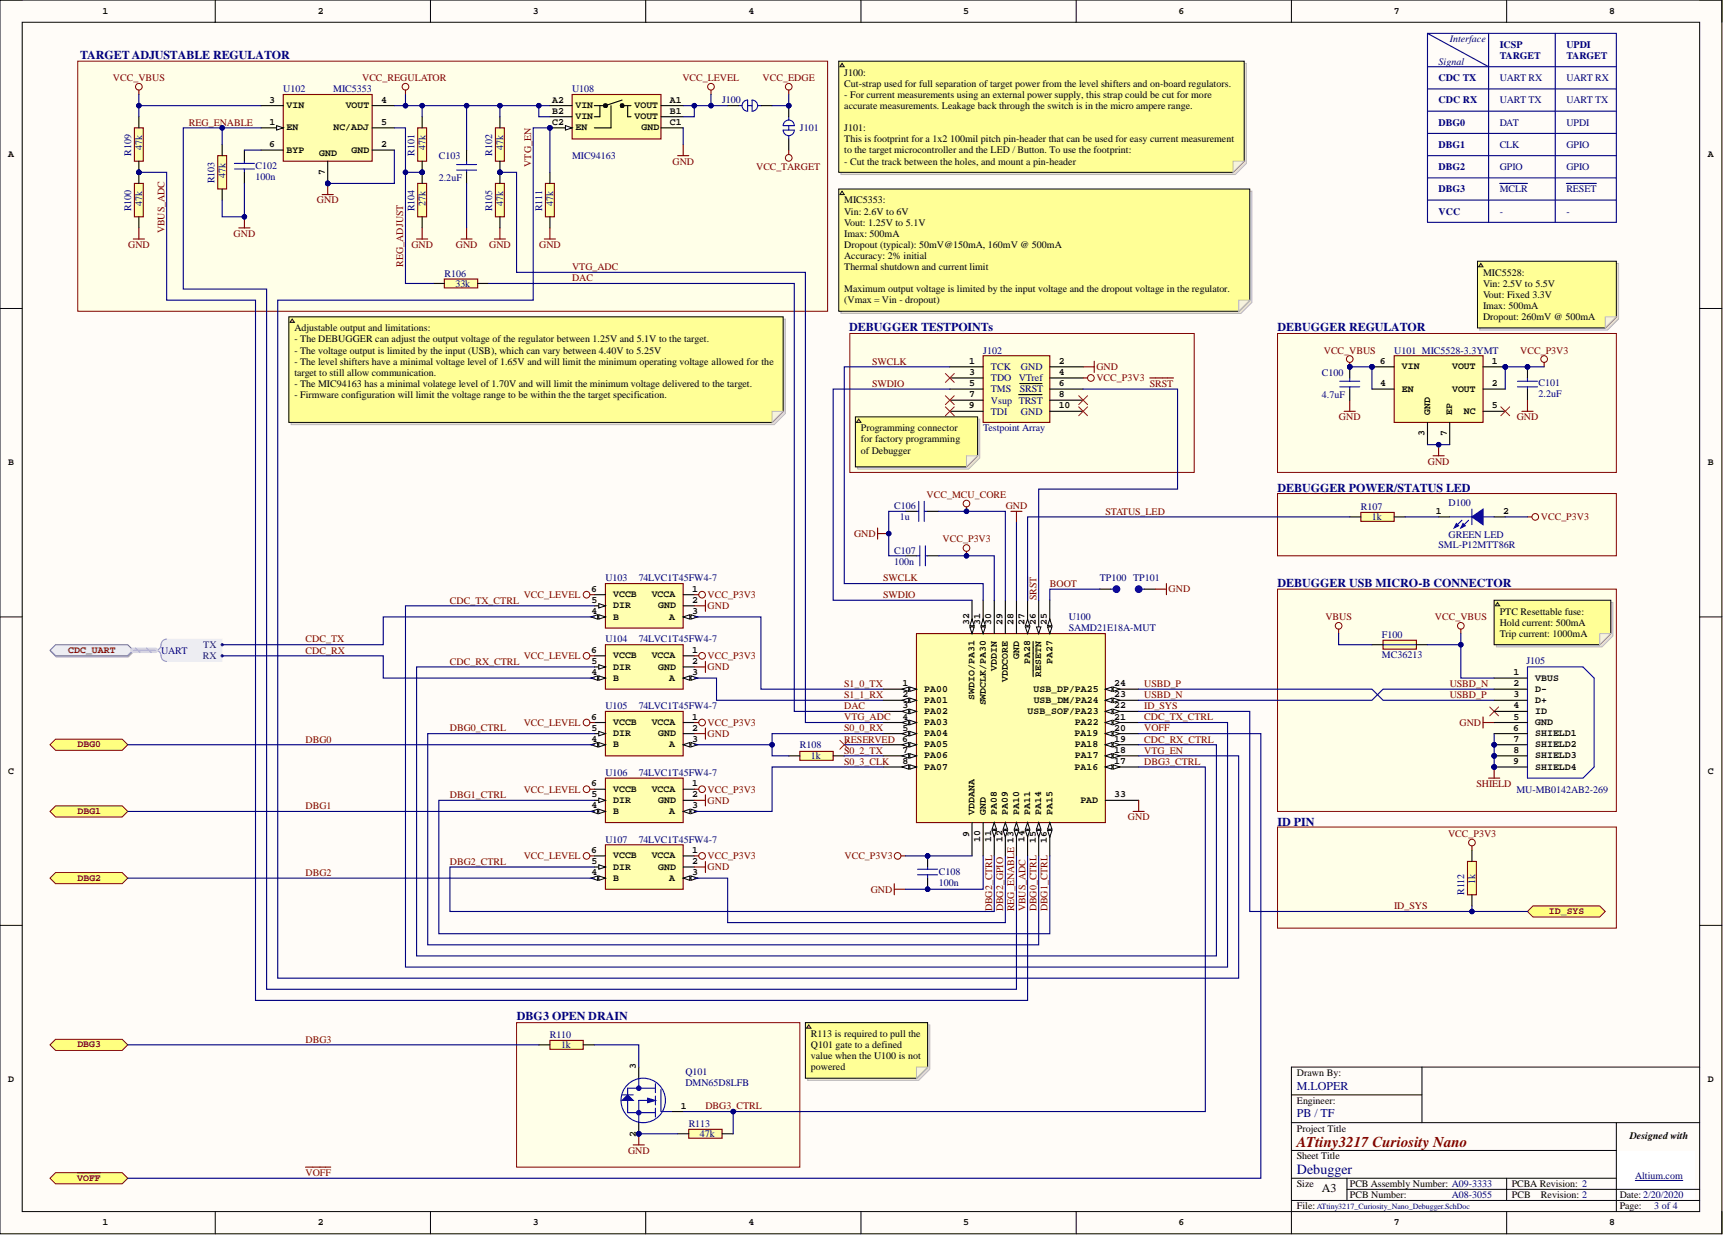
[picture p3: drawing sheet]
<svg xmlns="http://www.w3.org/2000/svg" width="393mm" height="282mm" viewBox="0 0 393 282" stroke-linecap="round" stroke-linejoin="round" font-family="sans-serif">
<defs><g id="words">
<text font-size="3.4" fill="#800000" x="296.1" y="261.8">ATtiny3217 CuriosityNano</text>
<text font-size="3.2" fill="#000080" x="296.1" y="268">Debugger</text>
<g font-size="2.7" fill="#000080">
<text x="18.3" y="13.4">TARGET ADJUSTABLE REGULATOR</text>
<text x="193.9" y="75.5">DEBUGGER TESTPOINTs</text>
<text x="291.6" y="75.5">DEBUGGER REGULATOR</text>
<text x="291.6" y="112.3">DEBUGGER POWER/STATUS LED</text>
<text x="291.6" y="133.9">DEBUGGER USB MICRO-B CONNECTOR</text>
<text x="291.6" y="188.4">ID PIN</text>
<text x="118" y="232.8">DBG3 OPEN DRAIN</text>
<text x="296.1" y="248.7">M.LOPER</text>
<text x="296.1" y="254.9">PB / TF</text>
</g>
<text font-size="2.7" x="301.8" y="272.1">A3</text>
<g font-size="2.3" fill="#000080">
<text x="331" y="9.6">Interface</text>
<text x="342.4" y="10.9">ICSP</text>
<text x="357.6" y="10.9">UPDI</text>
<text x="328.4" y="14.7">Signal</text>
<text x="342.4" y="13.5">TARGET</text>
<text x="357.6" y="13.5">TARGET</text>
<text x="64.7" y="21.1">U102</text>
<text x="76.1" y="21.1">MIC5353</text>
<text x="130.6" y="21.1">U108</text>
<text x="164.8" y="23.6">J100</text>
<text x="328.4" y="18.5">CDC TX</text>
<text x="328.4" y="23.6">CDC RX</text>
<text x="342.4" y="18.5">UART RX</text>
<text x="342.4" y="23.6">UART TX</text>
<text x="357.6" y="18.5">UART RX</text>
<text x="357.6" y="23.6">UART TX</text>
<text x="182.6" y="29.9">J101</text>
<text x="328.4" y="28.7">DBG0</text>
<text x="342.4" y="28.7">DAT</text>
<text x="357.6" y="28.7">UPDI</text>
<text x="29.9" y="35.5" transform="rotate(-90 29.9 35.5)">R109</text>
<text x="32.5" y="34.3" transform="rotate(-90 32.5 34.3)">47k</text>
<text x="94.6" y="35.5" transform="rotate(-90 94.6 35.5)">R101</text>
<text x="97.1" y="34.3" transform="rotate(-90 97.1 34.3)">47k</text>
<text x="112.3" y="35.5" transform="rotate(-90 112.3 35.5)">R102</text>
<text x="114.9" y="34.3" transform="rotate(-90 114.9 34.3)">47k</text>
<text x="328.4" y="33.7">DBG1</text>
<text x="342.4" y="33.7">CLK</text>
<text x="357.6" y="33.7">GPIO</text>
<text x="48.9" y="41.9" transform="rotate(-90 48.9 41.9)">R103</text>
<text x="51.5" y="40.6" transform="rotate(-90 51.5 40.6)">47k</text>
<text x="58.3" y="41.1">100n</text>
<text x="58.3" y="38.6">C102</text>
<text x="100.2" y="41.4">2.2uF</text>
<text x="100.2" y="36.3">C103</text>
<text x="130.6" y="36.3">MIC94163</text>
<text x="328.4" y="38.8">DBG2</text>
<text x="342.4" y="38.8">GPIO</text>
<text x="357.6" y="38.8">GPIO</text>
<text x="32.5" y="46.9" transform="rotate(-90 32.5 46.9)">47k</text>
<text x="97.1" y="46.9" transform="rotate(-90 97.1 46.9)">27k</text>
<text x="114.9" y="46.9" transform="rotate(-90 114.9 46.9)">47k</text>
<text x="126.3" y="46.9" transform="rotate(-90 126.3 46.9)">47k</text>
<text x="328.4" y="43.9">DBG3</text>
<text x="342.4" y="43.9">MCLR</text>
<text x="357.6" y="43.9">RESET</text>
<text x="29.9" y="48.2" transform="rotate(-90 29.9 48.2)">R100</text>
<text x="94.6" y="48.2" transform="rotate(-90 94.6 48.2)">R104</text>
<text x="112.3" y="48.2" transform="rotate(-90 112.3 48.2)">R105</text>
<text x="123.8" y="48.2" transform="rotate(-90 123.8 48.2)">R111</text>
<text x="328.4" y="49">VCC</text>
<text x="342.4" y="49">-</text>
<text x="357.6" y="49">-</text>
<text x="101.4" y="63.2">R106</text>
<text x="104" y="65.5">33k</text>
<text x="224.4" y="80.7">J102</text>
<text x="318.3" y="80.7">U101 MIC5528-3.3YMT</text>
<text x="226.2" y="84.5">TCK</text>
<text x="226.2" y="87">TDO</text>
<text x="226.2" y="89.6">TMS</text>
<text x="232.6" y="87">VTref</text>
<text x="232.8" y="89.6">SRST</text>
<text x="233.1" y="84.5">GND</text>
<text x="301.8" y="85.8">C100</text>
<text x="351.2" y="88">C101</text>
<text x="226.2" y="92.1">Vsup TRST</text>
<text x="226.2" y="94.6">TDI</text>
<text x="233.1" y="94.6">GND</text>
<text x="301.8" y="90.8">4.7uF</text>
<text x="351.2" y="90.6">2.2uF</text>
<text x="224.4" y="98.4">Testpoint Array</text>
<text x="204.2" y="116.2">C106</text>
<text x="205.4" y="118.7">1u</text>
<text x="310.7" y="116.5">R107</text>
<text x="313.2" y="118.7">1k</text>
<text x="330.7" y="115.4">D100</text>
<text x="328.4" y="125.1">SML-P12MTT86R</text>
<text x="330.7" y="122.8">GREEN LED</text>
<text x="204.2" y="128.9">100n</text>
<text x="204.2" y="126.3">C107</text>
<text x="138.2" y="132.7">U103</text>
<text x="145.8" y="132.7">74LVC1T45FW4-7</text>
<text x="251.1" y="132.7">TP100 TP101</text>
<text x="244" y="141.6">U100</text>
<text x="36.8" y="149.2">UART</text>
<text x="138.2" y="146.6">U104</text>
<text x="145.8" y="146.6">74LVC1T45FW4-7</text>
<text x="244" y="144.1">SAMD21E18A-MUT</text>
<text x="315.5" y="145.6">F100</text>
<text x="315.5" y="150.2">MC36213</text>
<text x="348.5" y="151.5">J105</text>
<text x="138.2" y="161.9">U105</text>
<text x="145.8" y="161.9">74LVC1T45FW4-7</text>
<text x="182.6" y="170.7">R108</text>
<text x="185.1" y="173.3">1k</text>
<text x="138.2" y="177.1">U106</text>
<text x="145.8" y="177.1">74LVC1T45FW4-7</text>
<text x="346.2" y="180.9">MU-MB0142AB2-269</text>
<text x="138.2" y="192.3">U107</text>
<text x="145.8" y="192.3">74LVC1T45FW4-7</text>
<text x="214.3" y="202.2">100n</text>
<text x="214.3" y="199.7">C108</text>
<text x="336.8" y="201.7" transform="rotate(-90 336.8 201.7)">1k</text>
<text x="334.3" y="204.2" transform="rotate(-90 334.3 204.2)">R112</text>
<text x="125.5" y="237">R110</text>
<text x="128.1" y="239.2">1k</text>
<text x="156.5" y="245.3">Q101</text>
<text x="156.5" y="247.9">DMN65D8LFB</text>
<text x="157.2" y="257.2">R113</text>
<text x="159.8" y="259.5">47k</text>
<text x="373.3" y="269.2">Altium.com</text>
<text x="331.5" y="273.5">A08-3055</text>
<text x="377.7" y="276">3 of 4</text>
</g>
<g font-size="2.3">
<text x="192.7" y="17.3">J100:</text>
<text x="192.7" y="19.8">Cut-strap used for full separation of target power from the level shifters and on-board regulators.</text>
<text x="192.7" y="22.3">- For current measurements using an external power supply, this strap could be cut for more</text>
<text x="192.7" y="24.9">accurate measurements. Leakage back through the switch is in the micro ampere range.</text>
<text x="192.7" y="29.9">J101:</text>
<text x="192.7" y="32.5">This is footprint for a 1x2 100mil pitch pin-header that can be used for easy current measurement</text>
<text x="192.7" y="35">to the target microcontroller and the LED / Button. To use the footprint:</text>
<text x="192.7" y="37.6">- Cut the track between the holes, and mount a pin-header</text>
<text x="192.7" y="46.4">MIC5353:</text>
<text x="192.7" y="49">Vin: 2.6V to 6V</text>
<text x="192.7" y="51.5">Vout: 1.25V to 5.1V</text>
<text x="192.7" y="54">Imax: 500mA</text>
<text x="192.7" y="56.6">Dropout (typical): 50mV@150mA, 160mV @ 500mA</text>
<text x="192.7" y="59.1">Accuracy: 2% initial</text>
<text x="192.7" y="61.7">Thermal shutdown and current limit</text>
<text x="338.6" y="62.9">MIC5528:</text>
<text x="338.6" y="65.5">Vin: 2.5V to 5.5V</text>
<text x="192.7" y="66.7">Maximum output voltage is limited by the input voltage and the dropout voltage in the regulator.</text>
<text x="192.7" y="69.3">(Vmax = Vin - dropout)</text>
<text x="338.6" y="68">Vout: Fixed 3.3V</text>
<text x="338.6" y="70.5">Imax: 500mA</text>
<text x="67.2" y="75.6">Adjustable output and limitations:</text>
<text x="338.6" y="73.1">Dropout: 260mV @ 500mA</text>
<text x="67.2" y="78.1">- The DEBUGGER can adjust the output voltage of the regulator between 1.25V and 5.1V to the target.</text>
<text x="67.2" y="80.7">- The voltage output is limited by the input (USB), which can vary between 4.40V to 5.25V</text>
<text x="67.2" y="83.2">- The level shifters have a minimal voltage level of 1.65V and will limit the minimum operating voltage allowed for the</text>
<text x="67.2" y="85.8">target to still allow communication.</text>
<text x="67.2" y="88.3">- The MIC94163 has a minimal volatege level of 1.70V and will limit the minimum voltage delivered to the target.</text>
<text x="67.2" y="90.8">- Firmware configuration will limit the voltage range to be within the the target specification.</text>
<text x="196.5" y="98.4">Programming connector</text>
<text x="196.5" y="101">for factory programming</text>
<text x="196.5" y="103.5">of Debugger</text>
<text x="342.4" y="140.3">PTC Resettable fuse:</text>
<text x="342.4" y="142.8">Hold current: 500mA</text>
<text x="342.4" y="145.4">Trip current: 1000mA</text>
<text x="185.1" y="236.7">R113 is required to pull the</text>
<text x="185.1" y="239.2">Q101 gate to a defined</text>
<text x="185.1" y="241.8">value when the U100 is not</text>
<text x="185.1" y="244.3">powered</text>
<text x="296.1" y="245.6">Drawn By:</text>
<text x="296.1" y="251.9">Engineer:</text>
<text x="296.1" y="258.3">Project Title</text>
<text x="372" y="260">Designed with</text>
<text x="296.1" y="264.6">Sheet Title</text>
<text x="296.1" y="270.9">Size</text>
<text x="308.2" y="270.9">PCB Assembly Number: A09-3333</text>
<text x="308.2" y="273.5">PCB Number:</text>
<text x="345.2" y="270.9">PCBA Revision: 2</text>
<text x="345.2" y="273.5">PCB</text>
<text x="351.8" y="273.5">Revision: 2</text>
<text x="369.8" y="273.5">Date:2/20/2020</text>
<text x="296.1" y="276">File:</text>
<text x="369.8" y="276">Page:</text>
</g>
<g font-size="2.3" fill="#800000">
<text x="25.8" y="18.5">VCC_VBUS</text>
<text x="82.7" y="18.5">VCC_REGULATOR</text>
<text x="155.8" y="18.5">VCC_LEVEL</text>
<text x="174.1" y="18.5">VCC_EDGE</text>
<text x="43.1" y="28.7">REG_ENABLE</text>
<text x="121.2" y="38.1" transform="rotate(-90 121.2 38.1)">VTG_EN</text>
<text x="153.5" y="37.6">GND</text>
<text x="172.7" y="38.8">VCC_TARGET</text>
<text x="72.4" y="46.4">GND</text>
<text x="37.5" y="53.3" transform="rotate(-90 37.5 53.3)">VBUS_ADC</text>
<text x="29.2" y="56.6">GND</text>
<text x="53.3" y="54">GND</text>
<text x="93.9" y="56.6">GND</text>
<text x="104.1" y="56.6">GND</text>
<text x="111.7" y="56.6">GND</text>
<text x="123.1" y="56.6">GND</text>
<text x="92.1" y="60.9" transform="rotate(-90 92.1 60.9)">REG_ADJUST</text>
<text x="130.6" y="61.7">VTG_ADC</text>
<text x="130.6" y="64.2">DAC</text>
<text x="199.1" y="83.2">SWCLK</text>
<text x="302.2" y="80.7">VCC_VBUS</text>
<text x="347.1" y="80.7">VCC_P3V3</text>
<text x="199.1" y="88.3">SWDIO</text>
<text x="250.3" y="87">VCC_P3V3</text>
<text x="250.3" y="84.5">GND</text>
<text x="262.5" y="88.3">SRST</text>
<text x="305.7" y="95.9">GND</text>
<text x="346.3" y="95.9">GND</text>
<text x="326" y="106">GND</text>
<text x="211.5" y="113.7">VCC_MCU_CORE</text>
<text x="229.6" y="116.2">GND</text>
<text x="252.3" y="117.5">STATUS_LED</text>
<text x="351.8" y="118.7">VCC_P3V3</text>
<text x="195" y="122.5">GND</text>
<text x="215.2" y="123.8">VCC_P3V3</text>
<text x="102.7" y="137.8">CDC_TX_CTRL</text>
<text x="119.6" y="136.5">VCC_LEVEL</text>
<text x="161.5" y="136.5">VCC_P3V3</text>
<text x="201.6" y="132.7">SWCLK</text>
<text x="201.6" y="136.5">SWDIO</text>
<text x="236.6" y="137" transform="rotate(-90 236.6 137)">SRST</text>
<text x="239.7" y="134">BOOT</text>
<text x="266.8" y="135.2">GND</text>
<text x="161.5" y="139">GND</text>
<text x="302.6" y="141.6">VBUS</text>
<text x="327.6" y="141.6">VCC_VBUS</text>
<text x="69.7" y="149.2">CDC_RX</text>
<text x="69.7" y="146.6">CDC_TX</text>
<text x="102.7" y="151.7">CDC_RX_CTRL</text>
<text x="119.6" y="150.4">VCC_LEVEL</text>
<text x="161.5" y="150.4">VCC_P3V3</text>
<text x="161.5" y="153">GND</text>
<text x="192.7" y="156.8">S1_0_TX</text>
<text x="192.7" y="159.3">S1_1_RX</text>
<text x="192.7" y="161.9">DAC</text>
<text x="261.2" y="156.8">USBD_P</text>
<text x="261.2" y="159.3">USBD_N</text>
<text x="261.2" y="161.9">ID_SYS</text>
<text x="331" y="159.3">USBD_P</text>
<text x="331" y="156.8">USBD_N</text>
<text x="102.7" y="166.9">DBG0_CTRL</text>
<text x="119.6" y="165.7">VCC_LEVEL</text>
<text x="161.5" y="165.7">VCC_P3V3</text>
<text x="192.7" y="164.4">VTG_ADC</text>
<text x="192.7" y="166.9">S0_0_RX</text>
<text x="261.2" y="164.4">CDC_TX_CTRL</text>
<text x="261.2" y="166.9">VOFF</text>
<text x="333.2" y="165.7">GND</text>
<text x="69.7" y="169.5">DBG0</text>
<text x="161.5" y="168.2">GND</text>
<text x="192.7" y="172">S0_2_TX</text>
<text x="192.7" y="169.5">RESERVED</text>
<text x="261.2" y="169.5">CDC_RX_CTRL</text>
<text x="261.2" y="172">VTG_EN</text>
<text x="192.7" y="174.5">S0_3_CLK</text>
<text x="261.2" y="174.5">DBG3_CTRL</text>
<text x="337.1" y="179.6">SHIELD</text>
<text x="69.7" y="184.7">DBG1</text>
<text x="102.7" y="182.2">DBG1_CTRL</text>
<text x="119.6" y="180.9">VCC_LEVEL</text>
<text x="161.5" y="180.9">VCC_P3V3</text>
<text x="161.5" y="183.4">GND</text>
<text x="257.5" y="187.2">GND</text>
<text x="330.6" y="191">VCC_P3V3</text>
<text x="102.7" y="197.4">DBG2_CTRL</text>
<text x="119.6" y="196.1">VCC_LEVEL</text>
<text x="161.5" y="196.1">VCC_P3V3</text>
<text x="192.8" y="196.1">VCC_P3V3</text>
<text x="69.7" y="199.9">DBG2</text>
<text x="161.5" y="198.6">GND</text>
<text x="198.8" y="203.7">GND</text>
<text x="226.5" y="208" transform="rotate(-90 226.5 208)">DBG2_CTRL</text>
<text x="229" y="208" transform="rotate(-90 229 208)">DBG2_GPIO</text>
<text x="231.5" y="208" transform="rotate(-90 231.5 208)">REG_ENABLE 13</text>
<text x="234.1" y="208" transform="rotate(-90 234.1 208)">VBUS_ADC</text>
<text x="236.6" y="208" transform="rotate(-90 236.6 208)">DBG0_CTRL</text>
<text x="239.2" y="208" transform="rotate(-90 239.2 208)">DBG1_CTRL</text>
<text x="318.3" y="207.5">ID_SYS</text>
<text x="69.7" y="238">DBG3</text>
<text x="161" y="253.2">DBG3_CTRL</text>
<text x="143.4" y="263.3">GND</text>
<text x="69.7" y="268.4">VOFF</text>
</g>
<g font-size="2.3" fill="#003a70">
<text x="46.4" y="147.9">TX</text>
<text x="46.3" y="150.4">RX</text>
</g>
<g font-size="2.2">
<text x="23.4" y="3.1">1</text>
<text x="72.6" y="3.1">2</text>
<text x="121.6" y="3.1">3</text>
<text x="170.8" y="3.1">4</text>
<text x="219.9" y="3.1">5</text>
<text x="269" y="3.1">6</text>
<text x="318.2" y="3.1">7</text>
<text x="367.4" y="3.1">8</text>
<text x="61.5" y="23.4">3</text>
<text x="87" y="23.4">4</text>
<text x="126.1" y="23.4">A2</text>
<text x="152.9" y="23.4">A1</text>
<text x="61.5" y="28.5">1</text>
<text x="65.4" y="29.8">EN</text>
<text x="65.4" y="24.7">VIN</text>
<text x="76.1" y="29.8">NC/ADJ</text>
<text x="78.9" y="24.7">VOUT</text>
<text x="87" y="28.5">5</text>
<text x="126.1" y="26">B2</text>
<text x="126.1" y="28.5">C2</text>
<text x="131.4" y="27.2">VIN</text>
<text x="131.4" y="24.7">VIN</text>
<text x="131.4" y="29.8">EN</text>
<text x="144.9" y="24.7">VOUT</text>
<text x="144.9" y="27.2">VOUT</text>
<text x="146.5" y="29.8">GND</text>
<text x="152.9" y="28.5">C1</text>
<text x="152.9" y="26">B1</text>
<text x="1.9" y="35.8">A</text>
<text x="61.4" y="33.6">6</text>
<text x="65.4" y="34.8">BYP</text>
<text x="72.9" y="35.6">GND</text>
<text x="80.3" y="34.8">GND</text>
<text x="87" y="33.6">2</text>
<text x="389.9" y="35.8">A</text>
<text x="74.1" y="40" transform="rotate(-90 74.1 40)">7</text>
<text x="221.3" y="83">1</text>
<text x="241.7" y="83">2</text>
<text x="315" y="83">6</text>
<text x="340.6" y="83">1</text>
<text x="221.2" y="85.6">3</text>
<text x="221.2" y="88.1">5</text>
<text x="241.7" y="85.6">4</text>
<text x="241.7" y="88.1">6</text>
<text x="315.1" y="88.1">4</text>
<text x="320.1" y="89.4">EN</text>
<text x="320.1" y="84.3">VIN</text>
<text x="331.5" y="84.3">VOUT</text>
<text x="331.5" y="89.4">VOUT</text>
<text x="340.6" y="88.1">2</text>
<text x="221.2" y="93.2">9</text>
<text x="221.3" y="90.7">7</text>
<text x="241.7" y="90.7">8</text>
<text x="241.7" y="93.2">10</text>
<text x="326.5" y="94.6" transform="rotate(-90 326.5 94.6)">GND</text>
<text x="331.6" y="94.6" transform="rotate(-90 331.6 94.6)">EP</text>
<text x="334.2" y="94.5">NC</text>
<text x="340.6" y="93.2">5</text>
<text x="325.2" y="99.6" transform="rotate(-90 325.2 99.6)">3</text>
<text x="330.3" y="99.6" transform="rotate(-90 330.3 99.6)">7</text>
<text x="1.9" y="106.2">B</text>
<text x="389.9" y="106.2">B</text>
<text x="327.8" y="117.3">1</text>
<text x="343.1" y="117.3">2</text>
<text x="135" y="135.1">6</text>
<text x="135" y="137.6">5</text>
<text x="140" y="136.3">VCCB</text>
<text x="148.8" y="136.3">VCCA</text>
<text x="158" y="135.1">1</text>
<text x="158" y="137.6">2</text>
<text x="135" y="140.1">4</text>
<text x="140" y="138.9">DIR</text>
<text x="140" y="141.4">B</text>
<text x="150.3" y="138.9">GND</text>
<text x="152.8" y="141.4">A</text>
<text x="158" y="140.1">3</text>
<text x="221.2" y="142.6" transform="rotate(-90 221.2 142.6)">32</text>
<text x="223.8" y="142.6" transform="rotate(-90 223.8 142.6)">31</text>
<text x="226.3" y="142.6" transform="rotate(-90 226.3 142.6)">30</text>
<text x="228.8" y="142.6" transform="rotate(-90 228.8 142.6)">29</text>
<text x="231.4" y="142.6" transform="rotate(-90 231.4 142.6)">28</text>
<text x="233.9" y="142.6" transform="rotate(-90 233.9 142.6)">27</text>
<text x="236.4" y="142.6" transform="rotate(-90 236.4 142.6)">26</text>
<text x="239" y="142.6" transform="rotate(-90 239 142.6)">25</text>
<text x="135" y="149">6</text>
<text x="158" y="149">1</text>
<text x="135" y="151.5">5</text>
<text x="135" y="154.1">4</text>
<text x="140" y="150.3">VCCB</text>
<text x="140" y="152.8">DIR</text>
<text x="140" y="155.3">B</text>
<text x="148.8" y="150.3">VCCA</text>
<text x="150.3" y="152.8">GND</text>
<text x="152.8" y="155.3">A</text>
<text x="158" y="154.1">3</text>
<text x="158" y="151.5">2</text>
<text x="227.6" y="153.1" transform="rotate(-90 227.6 153.1)">VDDIN</text>
<text x="230.1" y="155.7" transform="rotate(-90 230.1 155.7)">VDDCORE</text>
<text x="232.6" y="150.3" transform="rotate(-90 232.6 150.3)">GND</text>
<text x="235.2" y="151.6" transform="rotate(-90 235.2 151.6)">PA28</text>
<text x="237.7" y="154.4" transform="rotate(-90 237.7 154.4)">RESETN</text>
<text x="240.3" y="151.5" transform="rotate(-90 240.3 151.5)">PA27</text>
<text x="345.5" y="154.1">1</text>
<text x="350.5" y="155.3">VBUS</text>
<text x="206" y="161.7">3</text>
<text x="206.1" y="156.6">1</text>
<text x="206.1" y="159.2">2</text>
<text x="211" y="157.9">PA00</text>
<text x="211" y="160.4">PA01</text>
<text x="222.5" y="159.7" transform="rotate(-90 222.5 159.7)">SWDIO/PA31</text>
<text x="225" y="161" transform="rotate(-90 225 161)">SWDCLK/PA30</text>
<text x="235.9" y="157.9">USB_DP/PA25</text>
<text x="236" y="160.4">USB_DM/PA24</text>
<text x="254.4" y="161.7">22</text>
<text x="254.4" y="159.2">23</text>
<text x="254.4" y="156.6">24</text>
<text x="345.5" y="159.2">3</text>
<text x="345.5" y="156.6">2</text>
<text x="345.5" y="161.7">4</text>
<text x="350.5" y="157.9">D-</text>
<text x="350.5" y="160.4">D+</text>
<text x="135" y="164.2">6</text>
<text x="135" y="166.8">5</text>
<text x="140" y="165.5">VCCB</text>
<text x="148.8" y="165.5">VCCA</text>
<text x="158" y="164.2">1</text>
<text x="158" y="166.8">2</text>
<text x="206" y="166.8">5</text>
<text x="206.1" y="164.2">4</text>
<text x="211" y="163">PA02</text>
<text x="211" y="165.5">PA03</text>
<text x="234.6" y="163">USB_SOF/PA23</text>
<text x="245.4" y="165.5">PA22</text>
<text x="254.4" y="166.8">20</text>
<text x="254.4" y="164.2">21</text>
<text x="345.5" y="166.8">6</text>
<text x="345.5" y="164.2">5</text>
<text x="350.5" y="165.5">GND</text>
<text x="350.5" y="163">ID</text>
<text x="135" y="169.3">4</text>
<text x="140" y="168">DIR</text>
<text x="140" y="170.6">B</text>
<text x="150.3" y="168">GND</text>
<text x="152.8" y="170.6">A</text>
<text x="158" y="169.3">3</text>
<text x="206" y="169.3">6</text>
<text x="206.1" y="171.8">7</text>
<text x="211" y="168">PA04</text>
<text x="211" y="170.6">PA05</text>
<text x="211" y="173.1">PA06</text>
<text x="245.3" y="168">PA19</text>
<text x="245.4" y="170.6">PA18</text>
<text x="245.4" y="173.1">PA17</text>
<text x="254.4" y="171.8">18</text>
<text x="254.4" y="169.3">19</text>
<text x="345.5" y="169.3">7</text>
<text x="345.5" y="171.8">8</text>
<text x="350.5" y="168">SHIELD1</text>
<text x="350.5" y="170.6">SHIELD2</text>
<text x="350.5" y="173.1">SHIELD3</text>
<text x="1.9" y="176.6">C</text>
<text x="135" y="179.4">6</text>
<text x="158" y="179.4">1</text>
<text x="206.1" y="174.4">8</text>
<text x="211" y="175.6">PA07</text>
<text x="245.3" y="175.6">PA16</text>
<text x="254.4" y="174.4">17</text>
<text x="345.5" y="174.4">9</text>
<text x="350.5" y="175.6">SHIELD4</text>
<text x="389.9" y="176.6">C</text>
<text x="135" y="182">5</text>
<text x="135" y="184.5">4</text>
<text x="140" y="180.7">VCCB</text>
<text x="140" y="183.3">DIR</text>
<text x="140" y="185.8">B</text>
<text x="148.8" y="180.7">VCCA</text>
<text x="150.3" y="183.3">GND</text>
<text x="152.8" y="185.8">A</text>
<text x="158" y="184.5">3</text>
<text x="158" y="182">2</text>
<text x="222.5" y="186" transform="rotate(-90 222.5 186)">VDDANA</text>
<text x="225" y="186" transform="rotate(-90 225 186)">GND</text>
<text x="227.6" y="186" transform="rotate(-90 227.6 186)">PA08</text>
<text x="230.1" y="186" transform="rotate(-90 230.1 186)">PA09</text>
<text x="232.6" y="186" transform="rotate(-90 232.6 186)">PA10</text>
<text x="235.2" y="186" transform="rotate(-90 235.2 186)">PA11</text>
<text x="237.7" y="186" transform="rotate(-90 237.7 186)">PA14</text>
<text x="240.3" y="186" transform="rotate(-90 240.3 186)">PA15</text>
<text x="246.6" y="183.3">PAD</text>
<text x="254.4" y="182">33</text>
<text x="221.2" y="191" transform="rotate(-90 221.2 191)">9</text>
<text x="135" y="194.7">6</text>
<text x="135" y="197.2">5</text>
<text x="140" y="195.9">VCCB</text>
<text x="148.8" y="195.9">VCCA</text>
<text x="158" y="194.7">1</text>
<text x="158" y="197.2">2</text>
<text x="223.8" y="192.3" transform="rotate(-90 223.8 192.3)">10</text>
<text x="226.3" y="192.3" transform="rotate(-90 226.3 192.3)">11</text>
<text x="228.8" y="192.3" transform="rotate(-90 228.8 192.3)">12</text>
<text x="233.9" y="192.3" transform="rotate(-90 233.9 192.3)">14</text>
<text x="236.4" y="192.3" transform="rotate(-90 236.4 192.3)">15</text>
<text x="239" y="192.3" transform="rotate(-90 239 192.3)">16</text>
<text x="135" y="199.7">4</text>
<text x="140" y="198.5">DIR</text>
<text x="140" y="201">B</text>
<text x="150.3" y="198.5">GND</text>
<text x="152.8" y="201">A</text>
<text x="158" y="199.7">3</text>
<text x="145.1" y="244.1" transform="rotate(-90 145.1 244.1)">3</text>
<text x="1.9" y="247">D</text>
<text x="389.9" y="247">D</text>
<text x="155.5" y="253">1</text>
<text x="145.1" y="259.4" transform="rotate(-90 145.1 259.4)">2</text>
<text x="23.4" y="279.7">1</text>
<text x="72.6" y="279.7">2</text>
<text x="121.6" y="279.7">3</text>
<text x="170.8" y="279.7">4</text>
<text x="219.9" y="279.7">5</text>
<text x="269" y="279.7">6</text>
<text x="318.2" y="279.7">7</text>
<text x="367.4" y="279.7">8</text>
</g>
<g font-size="2.2" fill="#800000">
<text x="15.6" y="149">CDC_UART</text>
<text x="17.7" y="170.6">DBG0</text>
<text x="17.7" y="185.8">DBG1</text>
<text x="17.7" y="201">DBG2</text>
<text x="353.6" y="208.6">ID_SYS</text>
<text x="17.7" y="239.1">DBG3</text>
<text x="17.6" y="269.5">VOFF</text>
</g>
<text font-size="1.8" fill="#000080" x="300.7" y="275.9">ATtiny3217_Curiosity_Nano_Debugger.SchDoc</text>
</g></defs>
<path d="M0 0h393.1v281.6h-393.1z" fill-rule="evenodd" fill="#fffcf8"/>
<path d="M0 0h393.1v281.6h-393.1z" fill="none" stroke="#000" stroke-width=".23"/>
<path d="M5.1 5.1h382.9v271.4h-382.9z" fill-rule="evenodd" fill="#fffcf8"/>
<g fill="none" stroke="#000" stroke-width=".23">
<path d="M0 0h5.1M5.1 5.1h382.9v271.4h-382.9zM49.1 0v5.1M98.3 0v5.1M147.4 0v5.1M196.5 0v5.1M245.7 0v5.1M294.8 0v5.1M344 0v5.1M388 0h5.1v5.1M0 70.4h5.1M388 70.4h5.1"/>
<path d="M0 140.8h5.1M388 140.8h5.1M0 211.2h5.1M388 211.2h5.1M49.1 276.5v5.1M98.3 276.5v5.1M147.4 276.5v5.1M196.5 276.5v5.1M245.7 276.5v5.1M294.8 276.5v5.1M344 276.5v5.1M393.1 276.5v5.1"/>
</g>
<path d="M369 262.8h17.8v11.2h-17.8z" fill-rule="evenodd" fill="#fff"/>
<path d="M369 262.8h17.8v11.2h-17.8z" fill="none" stroke="#fff" stroke-width=".23"/>
<path d="M294.8 249.9h29.8M294.8 256.2h93.2M324.6 243.5v12.7M369 256.2v20.3M388 243.5h-93.2v33M294.8 262.6h74.2M294.8 274h93.2M294.8 268.9h74.2M307.5 268.9v5.1M307.5 271.5h80.5M344 268.9v5.1" fill="none" stroke="#000" stroke-width=".23"/>
<path d="M373.3 269.4h10.9" fill="none" stroke="#000080" stroke-width=".23"/>
<path d="M117.9 233.4h64.7v33h-64.7z" fill-rule="evenodd" fill="#ffffe8"/>
<path d="M117.9 233.4h64.7v33h-64.7z" fill="none" stroke="#800000" stroke-width=".23"/>
<path d="M291.6 188.8h77.4v23h-77.4z" fill-rule="evenodd" fill="#ffffe8"/>
<path d="M291.6 188.8h77.4v23h-77.4z" fill="none" stroke="#800000" stroke-width=".23"/>
<path d="M291.6 134.5h77.4v50.7h-77.4z" fill-rule="evenodd" fill="#ffffe8"/>
<path d="M291.6 134.5h77.4v50.7h-77.4z" fill="none" stroke="#800000" stroke-width=".23"/>
<path d="M291.6 112.6h77.4v14.3h-77.4z" fill-rule="evenodd" fill="#ffffe8"/>
<path d="M291.6 112.6h77.4v14.3h-77.4z" fill="none" stroke="#800000" stroke-width=".23"/>
<path d="M291.6 76.1h77.4v31.7h-77.4z" fill-rule="evenodd" fill="#ffffe8"/>
<path d="M291.6 76.1h77.4v31.7h-77.4z" fill="none" stroke="#800000" stroke-width=".23"/>
<path d="M194 76.1h78.6v31.7h-78.6z" fill-rule="evenodd" fill="#ffffe8"/>
<path d="M194 76.1h78.6v31.7h-78.6z" fill="none" stroke="#800000" stroke-width=".23"/>
<path d="M17.8 14h171.1v57h-171.1z" fill-rule="evenodd" fill="#ffffe8"/>
<path d="M17.8 14h171.1v57h-171.1z" fill="none" stroke="#800000" stroke-width=".23"/>
<path d="M338.6 163.6v2.6M338.6 164.9h2.5" fill="none" stroke="#800000" stroke-width=".25"/>
<path d="M209.2 126.9h.8M210 124.6v4.5M211.3 126.9h.5M211.3 124.6v4.5" fill="none" stroke="#00f" stroke-width=".25"/>
<path d="M206.7 126.9h2.5M211.8 126.9h2.5" fill="none" stroke="#000" stroke-width=".25"/>
<circle cx="211.8" cy="195.3" r=".51" fill="#000080"/>
<circle cx="211.8" cy="195.3" r=".51" fill="none" stroke="#000080" stroke-width=".23"/>
<circle cx="211.8" cy="203" r=".51" fill="#000080"/>
<circle cx="211.8" cy="203" r=".51" fill="none" stroke="#000080" stroke-width=".23"/>
<path d="M209.5 199.7h4.5M209.5 198.4h4.5M211.8 197.9v.5M211.8 199.7v.7" fill="none" stroke="#00f" stroke-width=".25"/>
<path d="M211.8 195.3v2.6" fill="none" stroke="#000" stroke-width=".25"/>
<circle cx="211.8" cy="195.3" r=".51" fill="#000080"/>
<circle cx="211.8" cy="195.3" r=".51" fill="none" stroke="#000080" stroke-width=".23"/>
<path d="M211.8 200.4v2.6" fill="none" stroke="#000" stroke-width=".25"/>
<circle cx="211.8" cy="203" r=".51" fill="#000080"/>
<circle cx="211.8" cy="203" r=".51" fill="none" stroke="#000080" stroke-width=".23"/>
<path d="M37.4 146l.6-.1h12.7v5.1h-12.7a1.31 1.31 0 0 1-1.2-1.6l-.3-.6-.7-.4a1.89 1.89 0 0 0 1.1-1.9z" fill-rule="evenodd" fill="#edf2fb"/>
<path d="M37.4 146l.6-.1h12.7v5.1h-12.7a1.31 1.31 0 0 1-1.2-1.6l-.3-.6-.7-.4a1.89 1.89 0 0 0 1.1-1.9z" fill="none" stroke="#edf2fb" stroke-width=".23"/>
<path d="M38 145.9a1.44 1.44 0 0 0-1.3 1.6 1.27 1.27 0 0 1-1.2 .9 1.44 1.44 0 0 1 1.3 1.7 1.27 1.27 0 0 0 1.2 .9" fill="none" stroke="#8f9ec9" stroke-width=".25"/>
<circle cx="50.7" cy="149.7" r=".25" fill="#003a70"/>
<circle cx="50.7" cy="149.7" r=".25" fill="none" stroke="#003a70" stroke-width=".23"/>
<circle cx="50.7" cy="147.1" r=".25" fill="#003a70"/>
<circle cx="50.7" cy="147.1" r=".25" fill="none" stroke="#003a70" stroke-width=".23"/>
<path d="M12.8 147.4h16.5l1.3 1.3-1.3 1.2h-16.5l-1.3-1.2z" fill-rule="evenodd" fill="#bac0ca"/>
<path d="M12.8 147.4h16.5l1.3 1.3-1.3 1.2h-16.5l-1.3-1.2z" fill="none" stroke="#a6acb6" stroke-width=".23"/>
<path d="M12.7 147.1h16.5l1.2 1.3-1.2 1.3h-16.5l-1.3-1.3z" fill-rule="evenodd" fill="#d5e4ff"/>
<path d="M12.7 147.1h16.5l1.2 1.3-1.2 1.3h-16.5l-1.3-1.3z" fill="none" stroke="#71809b" stroke-width=".23"/>
<path d="M310.7 117h7.6v2h-7.6z" fill-rule="evenodd" fill="#ffffb0"/>
<path d="M262.5 86.3h5.4M310.7 117h7.6v2h-7.6zM348.7 118h1M339.8 177.6h2.6M341.1 175.1v2.5" fill="none" stroke="#800000" stroke-width=".25"/>
<path d="M308.1 118h2.6M318.3 118h2.5" fill="none" stroke="#000" stroke-width=".25"/>
<circle cx="350.5" cy="118" r=".76" fill="none" stroke="#800000" stroke-width=".23"/>
<circle cx="341.1" cy="175.1" r=".51" fill="#000080"/>
<circle cx="341.1" cy="175.1" r=".51" fill="none" stroke="#000080" stroke-width=".23"/>
<circle cx="249" cy="86.3" r=".76" fill="none" stroke="#800000" stroke-width=".23"/>
<path d="M247.3 86.3h1M247.3 83.7h2.5M249.8 82.5v2.5" fill="none" stroke="#800000" stroke-width=".25"/>
<circle cx="254.9" cy="134.5" r=".76" fill="#00f"/>
<g fill="none" stroke="#00f" stroke-width=".25">
<path d="M253.6 134.5h.5"/>
<circle cx="254.9" cy="134.5" r=".76"/>
</g>
<path d="M251.1 134.5h2.5" fill="none" stroke="#000" stroke-width=".25"/>
<path d="M224.4 81.2h15.3v15.2h-15.3z" fill-rule="evenodd" fill="#ffffb0"/>
<path d="M224.4 81.2h15.3v15.2h-15.3zM306.9 93.9h2.5M308.1 91.3v2.6" fill="none" stroke="#800000" stroke-width=".25"/>
<path d="M216.8 83.7h7.6M216.8 86.3h7.6M216.8 88.8h7.6M216.8 91.3h7.6M216.8 93.9h7.6M232.6 90.1h5.3M232.8 87.5h5.1M239.7 83.7h7.6M239.7 86.3h7.6M239.7 88.8h7.6M239.7 91.3h7.6M239.7 93.9h7.6" fill="none" stroke="#000" stroke-width=".25"/>
<circle cx="308.1" cy="83.7" r=".51" fill="#000080"/>
<circle cx="308.1" cy="83.7" r=".51" fill="none" stroke="#000080" stroke-width=".23"/>
<path d="M305.9 87h4.5M305.9 88.3h4.5M308.1 86.3v.7M308.1 88.3v.5" fill="none" stroke="#00f" stroke-width=".25"/>
<path d="M308.1 83.7v2.6M308.1 88.8v2.5" fill="none" stroke="#000" stroke-width=".25"/>
<circle cx="308.1" cy="83.7" r=".51" fill="#000080"/>
<circle cx="308.1" cy="83.7" r=".51" fill="none" stroke="#000080" stroke-width=".23"/>
<path d="M12.7 168.7h15.2l1.3 1.3-1.3 1.2h-15.2l-1.3-1.2z" fill-rule="evenodd" fill="#ffff80"/>
<path d="M12.7 168.7h15.2l1.3 1.3-1.3 1.2h-15.2l-1.3-1.2z" fill="none" stroke="#800000" stroke-width=".23"/>
<path d="M215.8 90.3l2 2.1M217.8 90.3l-2 2.1M246.3 90.3l2 2.1M248.3 90.3l-2 2.1M340.1 161.4l2 2M342.1 161.4l-2 2" fill="none" stroke="#f00" stroke-width=".23"/>
<path d="M331 118h5M336 116.2v3.5M338.6 118h2.5" fill="none" stroke="#00f" stroke-width=".25"/>
<path d="M336 118l2.6-1.8v3.5z" fill-rule="evenodd" fill="#00f"/>
<path d="M336 118l2.6-1.8v3.5z" fill="none" stroke="#00f" stroke-width=".25"/>
<path d="M332.5 119.5l.5 .5-1 .5z" fill-rule="evenodd" fill="#00f"/>
<path d="M332.5 119.5l.5 .5-1 .5z" fill="none" stroke="#00f" stroke-width=".25"/>
<path d="M334 119.5l.5 .5-1 .5z" fill-rule="evenodd" fill="#00f"/>
<path d="M333.7 118.7l-1.5 1.6M334 119.5l.5 .5-1 .5zM335.3 118.7l-1.6 1.6" fill="none" stroke="#00f" stroke-width=".25"/>
<path d="M328.4 118h2.6M341.1 118h2.5" fill="none" stroke="#000" stroke-width=".25"/>
<circle cx="341.1" cy="170" r=".51" fill="#000080"/>
<circle cx="341.1" cy="170" r=".51" fill="none" stroke="#000080" stroke-width=".23"/>
<circle cx="341.1" cy="172.5" r=".51" fill="#000080"/>
<circle cx="341.1" cy="172.5" r=".51" fill="none" stroke="#000080" stroke-width=".23"/>
<circle cx="341.1" cy="175.1" r=".51" fill="#000080"/>
<circle cx="341.1" cy="175.1" r=".51" fill="none" stroke="#000080" stroke-width=".23"/>
<path d="M348.7 152.2h12.7l2.5 2.6v20.3l-2.5 2.5h-12.7z" fill="none" stroke="#00f" stroke-width=".25"/>
<path d="M341.1 154.8h7.6M341.1 157.3h7.6M341.1 159.8h7.6M341.1 164.9h7.6M341.1 167.4h7.6M341.1 170h7.6" fill="none" stroke="#000" stroke-width=".25"/>
<circle cx="341.1" cy="170" r=".51" fill="#000080"/>
<circle cx="341.1" cy="170" r=".51" fill="none" stroke="#000080" stroke-width=".23"/>
<path d="M341.1 162.4h7.6M341.1 172.5h7.6" fill="none" stroke="#000" stroke-width=".25"/>
<circle cx="341.1" cy="172.5" r=".51" fill="#000080"/>
<circle cx="341.1" cy="172.5" r=".51" fill="none" stroke="#000080" stroke-width=".23"/>
<path d="M341.1 175.1h7.6" fill="none" stroke="#000" stroke-width=".25"/>
<circle cx="341.1" cy="175.1" r=".51" fill="#000080"/>
<circle cx="341.1" cy="175.1" r=".51" fill="none" stroke="#000080" stroke-width=".23"/>
<path d="M209.2 144.6h43.1v43.1h-43.1z" fill-rule="evenodd" fill="#ffffb0"/>
<path d="M209.2 144.6h43.1v43.1h-43.1z" fill="none" stroke="#800000" stroke-width=".25"/>
<path d="M201.6 157.3h7.6M252.3 182.7h7.6" fill="none" stroke="#000" stroke-width=".25"/>
<path d="M207.7 156.8l1.5 .5-1.5 .5z" fill="#f8fcff"/>
<path d="M207.7 156.8l1.5 .5-1.5 .5z" fill="none" stroke="#000" stroke-width=".23"/>
<path d="M205.9 157.3l1.6-.5v1z" fill="#f8fcff"/>
<path d="M205.9 157.3l1.6-.5v1z" fill="none" stroke="#000" stroke-width=".23"/>
<path d="M201.6 159.8h7.6" fill="none" stroke="#000" stroke-width=".25"/>
<path d="M207.7 159.3l1.5 .5-1.5 .5z" fill="#f8fcff"/>
<path d="M207.7 159.3l1.5 .5-1.5 .5z" fill="none" stroke="#000" stroke-width=".23"/>
<path d="M205.9 159.8l1.6-.5v1z" fill="#f8fcff"/>
<path d="M205.9 159.8l1.6-.5v1z" fill="none" stroke="#000" stroke-width=".23"/>
<path d="M201.6 162.4h7.6" fill="none" stroke="#000" stroke-width=".25"/>
<path d="M207.7 161.9l1.5 .5-1.5 .5z" fill="#f8fcff"/>
<path d="M207.7 161.9l1.5 .5-1.5 .5z" fill="none" stroke="#000" stroke-width=".23"/>
<path d="M205.9 162.4l1.6-.5v1z" fill="#f8fcff"/>
<path d="M205.9 162.4l1.6-.5v1z" fill="none" stroke="#000" stroke-width=".23"/>
<path d="M201.6 164.9h7.6" fill="none" stroke="#000" stroke-width=".25"/>
<path d="M207.7 164.4l1.5 .5-1.5 .5z" fill="#f8fcff"/>
<path d="M207.7 164.4l1.5 .5-1.5 .5z" fill="none" stroke="#000" stroke-width=".23"/>
<path d="M205.9 164.9l1.6-.5v1z" fill="#f8fcff"/>
<path d="M205.9 164.9l1.6-.5v1z" fill="none" stroke="#000" stroke-width=".23"/>
<path d="M201.6 167.4h7.6M221.9 187.7v7.6M224.4 187.7v7.6" fill="none" stroke="#000" stroke-width=".25"/>
<path d="M207.7 166.9l1.5 .5-1.5 .5z" fill="#f8fcff"/>
<path d="M207.7 166.9l1.5 .5-1.5 .5z" fill="none" stroke="#000" stroke-width=".23"/>
<path d="M205.9 167.4l1.6-.5v1z" fill="#f8fcff"/>
<path d="M205.9 167.4l1.6-.5v1z" fill="none" stroke="#000" stroke-width=".23"/>
<path d="M201.6 170h7.6" fill="none" stroke="#000" stroke-width=".25"/>
<path d="M207.7 169.5l1.5 .5-1.5 .5z" fill="#f8fcff"/>
<path d="M207.7 169.5l1.5 .5-1.5 .5z" fill="none" stroke="#000" stroke-width=".23"/>
<path d="M205.9 170l1.6-.5v1z" fill="#f8fcff"/>
<path d="M205.9 170l1.6-.5v1z" fill="none" stroke="#000" stroke-width=".23"/>
<path d="M201.6 172.5h7.6" fill="none" stroke="#000" stroke-width=".25"/>
<path d="M207.7 172l1.5 .5-1.5 .5z" fill="#f8fcff"/>
<path d="M207.7 172l1.5 .5-1.5 .5z" fill="none" stroke="#000" stroke-width=".23"/>
<path d="M205.9 172.5l1.6-.5v1z" fill="#f8fcff"/>
<path d="M205.9 172.5l1.6-.5v1z" fill="none" stroke="#000" stroke-width=".23"/>
<path d="M201.6 175.1h7.6" fill="none" stroke="#000" stroke-width=".25"/>
<path d="M207.7 174.5l1.5 .6-1.5 .5z" fill="#f8fcff"/>
<path d="M207.7 174.5l1.5 .6-1.5 .5z" fill="none" stroke="#000" stroke-width=".23"/>
<path d="M205.9 175.1l1.6-.6v1.1z" fill="#f8fcff"/>
<path d="M205.9 175.1l1.6-.6v1.1z" fill="none" stroke="#000" stroke-width=".23"/>
<path d="M227 187.7v7.6" fill="none" stroke="#000" stroke-width=".25"/>
<path d="M227 187.7l.5 1.6h-1z" fill="#f8fcff"/>
<path d="M227 187.7l.5 1.6h-1z" fill="none" stroke="#000" stroke-width=".23"/>
<path d="M226.5 189.5h1l-.5 1.5z" fill="#f8fcff"/>
<path d="M226.5 189.5h1l-.5 1.5z" fill="none" stroke="#000" stroke-width=".23"/>
<path d="M229.5 187.7v7.6" fill="none" stroke="#000" stroke-width=".25"/>
<path d="M229.5 187.7l.5 1.6h-1z" fill="#f8fcff"/>
<path d="M229.5 187.7l.5 1.6h-1z" fill="none" stroke="#000" stroke-width=".23"/>
<path d="M229 189.5h1l-.5 1.5z" fill="#f8fcff"/>
<path d="M229 189.5h1l-.5 1.5z" fill="none" stroke="#000" stroke-width=".23"/>
<path d="M232.1 187.7v7.6" fill="none" stroke="#000" stroke-width=".25"/>
<path d="M232.1 187.7l.5 1.6h-1.1z" fill="#f8fcff"/>
<path d="M232.1 187.7l.5 1.6h-1.1z" fill="none" stroke="#000" stroke-width=".23"/>
<path d="M231.5 189.5h1.1l-.5 1.5z" fill="#f8fcff"/>
<path d="M231.5 189.5h1.1l-.5 1.5z" fill="none" stroke="#000" stroke-width=".23"/>
<path d="M234.6 187.7v7.6" fill="none" stroke="#000" stroke-width=".25"/>
<path d="M234.6 187.7l.5 1.6h-1z" fill="#f8fcff"/>
<path d="M234.6 187.7l.5 1.6h-1z" fill="none" stroke="#000" stroke-width=".23"/>
<path d="M234.1 189.5h1l-.5 1.5z" fill="#f8fcff"/>
<path d="M234.1 189.5h1l-.5 1.5z" fill="none" stroke="#000" stroke-width=".23"/>
<path d="M237.1 187.7v7.6" fill="none" stroke="#000" stroke-width=".25"/>
<path d="M237.1 187.7l.5 1.6h-1z" fill="#f8fcff"/>
<path d="M237.1 187.7l.5 1.6h-1z" fill="none" stroke="#000" stroke-width=".23"/>
<path d="M236.6 189.5h1l-.5 1.5z" fill="#f8fcff"/>
<path d="M236.6 189.5h1l-.5 1.5z" fill="none" stroke="#000" stroke-width=".23"/>
<path d="M239.7 187.7v7.6" fill="none" stroke="#000" stroke-width=".25"/>
<path d="M239.7 187.7l.5 1.6h-1z" fill="#f8fcff"/>
<path d="M239.7 187.7l.5 1.6h-1z" fill="none" stroke="#000" stroke-width=".23"/>
<path d="M239.2 189.5h1l-.5 1.5z" fill="#f8fcff"/>
<path d="M239.2 189.5h1l-.5 1.5z" fill="none" stroke="#000" stroke-width=".23"/>
<path d="M252.3 175.1h7.6" fill="none" stroke="#000" stroke-width=".25"/>
<path d="M252.3 175.1l1.6-.6v1.1z" fill="#f8fcff"/>
<path d="M252.3 175.1l1.6-.6v1.1z" fill="none" stroke="#000" stroke-width=".23"/>
<path d="M254.1 174.5l1.5 .6-1.5 .5z" fill="#f8fcff"/>
<path d="M254.1 174.5l1.5 .6-1.5 .5z" fill="none" stroke="#000" stroke-width=".23"/>
<path d="M252.3 172.5h7.6" fill="none" stroke="#000" stroke-width=".25"/>
<path d="M252.3 172.5l1.6-.5v1z" fill="#f8fcff"/>
<path d="M252.3 172.5l1.6-.5v1z" fill="none" stroke="#000" stroke-width=".23"/>
<path d="M254.1 172l1.5 .5-1.5 .5z" fill="#f8fcff"/>
<path d="M254.1 172l1.5 .5-1.5 .5z" fill="none" stroke="#000" stroke-width=".23"/>
<path d="M252.3 170h7.6" fill="none" stroke="#000" stroke-width=".25"/>
<path d="M252.3 170l1.6-.5v1z" fill="#f8fcff"/>
<path d="M252.3 170l1.6-.5v1z" fill="none" stroke="#000" stroke-width=".23"/>
<path d="M254.1 169.5l1.5 .5-1.5 .5z" fill="#f8fcff"/>
<path d="M254.1 169.5l1.5 .5-1.5 .5z" fill="none" stroke="#000" stroke-width=".23"/>
<path d="M252.3 167.4h7.6" fill="none" stroke="#000" stroke-width=".25"/>
<path d="M252.3 167.4l1.6-.5v1z" fill="#f8fcff"/>
<path d="M252.3 167.4l1.6-.5v1z" fill="none" stroke="#000" stroke-width=".23"/>
<path d="M254.1 166.9l1.5 .5-1.5 .5z" fill="#f8fcff"/>
<path d="M254.1 166.9l1.5 .5-1.5 .5z" fill="none" stroke="#000" stroke-width=".23"/>
<path d="M252.3 164.9h7.6" fill="none" stroke="#000" stroke-width=".25"/>
<path d="M252.3 164.9l1.6-.5v1z" fill="#f8fcff"/>
<path d="M252.3 164.9l1.6-.5v1z" fill="none" stroke="#000" stroke-width=".23"/>
<path d="M254.1 164.4l1.5 .5-1.5 .5z" fill="#f8fcff"/>
<path d="M254.1 164.4l1.5 .5-1.5 .5z" fill="none" stroke="#000" stroke-width=".23"/>
<path d="M252.3 162.4h7.6" fill="none" stroke="#000" stroke-width=".25"/>
<path d="M252.3 162.4l1.6-.5v1z" fill="#f8fcff"/>
<path d="M252.3 162.4l1.6-.5v1z" fill="none" stroke="#000" stroke-width=".23"/>
<path d="M254.1 161.9l1.5 .5-1.5 .5z" fill="#f8fcff"/>
<path d="M254.1 161.9l1.5 .5-1.5 .5z" fill="none" stroke="#000" stroke-width=".23"/>
<path d="M252.3 159.8h7.6" fill="none" stroke="#000" stroke-width=".25"/>
<path d="M252.3 159.8l1.6-.5v1z" fill="#f8fcff"/>
<path d="M252.3 159.8l1.6-.5v1z" fill="none" stroke="#000" stroke-width=".23"/>
<path d="M254.1 159.3l1.5 .5-1.5 .5z" fill="#f8fcff"/>
<path d="M254.1 159.3l1.5 .5-1.5 .5z" fill="none" stroke="#000" stroke-width=".23"/>
<path d="M252.3 157.3h7.6" fill="none" stroke="#000" stroke-width=".25"/>
<path d="M252.3 157.3l1.6-.5v1z" fill="#f8fcff"/>
<path d="M252.3 157.3l1.6-.5v1z" fill="none" stroke="#000" stroke-width=".23"/>
<path d="M254.1 156.8l1.5 .5-1.5 .5z" fill="#f8fcff"/>
<path d="M254.1 156.8l1.5 .5-1.5 .5z" fill="none" stroke="#000" stroke-width=".23"/>
<path d="M239.7 137v7.6" fill="none" stroke="#000" stroke-width=".25"/>
<path d="M239.2 143.1h1l-.5 1.5z" fill="#f8fcff"/>
<path d="M239.2 143.1h1l-.5 1.5z" fill="none" stroke="#000" stroke-width=".23"/>
<path d="M239.7 141.3l.5 1.5h-1z" fill="#f8fcff"/>
<path d="M239.7 141.3l.5 1.5h-1z" fill="none" stroke="#000" stroke-width=".23"/>
<path d="M237.1 137v7.6" fill="none" stroke="#000" stroke-width=".25"/>
<path d="M236.6 143.1h1l-.5 1.5z" fill="#f8fcff"/>
<path d="M236.6 143.1h1l-.5 1.5z" fill="none" stroke="#000" stroke-width=".23"/>
<path d="M234.6 137v7.6M235.9 146.4v8.1" fill="none" stroke="#000" stroke-width=".25"/>
<path d="M234.1 143.1h1l-.5 1.5z" fill="#f8fcff"/>
<path d="M234.1 143.1h1l-.5 1.5z" fill="none" stroke="#000" stroke-width=".23"/>
<path d="M234.6 141.3l.5 1.5h-1z" fill="#f8fcff"/>
<path d="M234.6 141.3l.5 1.5h-1z" fill="none" stroke="#000" stroke-width=".23"/>
<path d="M224.4 137v7.6M227 137v7.6M229.5 137v7.6M232.1 137v7.6" fill="none" stroke="#000" stroke-width=".25"/>
<path d="M223.9 143.1h1.1l-.6 1.5z" fill="#f8fcff"/>
<path d="M223.9 143.1h1.1l-.6 1.5z" fill="none" stroke="#000" stroke-width=".23"/>
<path d="M224.4 141.3l.6 1.5h-1.1z" fill="#f8fcff"/>
<path d="M224.4 141.3l.6 1.5h-1.1z" fill="none" stroke="#000" stroke-width=".23"/>
<path d="M221.9 137v7.6" fill="none" stroke="#000" stroke-width=".25"/>
<path d="M221.4 143.1h1l-.5 1.5z" fill="#f8fcff"/>
<path d="M221.4 143.1h1l-.5 1.5z" fill="none" stroke="#000" stroke-width=".23"/>
<path d="M221.9 141.3l.5 1.5h-1z" fill="#f8fcff"/>
<path d="M221.9 141.3l.5 1.5h-1z" fill="none" stroke="#000" stroke-width=".23"/>
<circle cx="343.6" cy="83.7" r=".51" fill="#000080"/>
<circle cx="343.6" cy="83.7" r=".51" fill="none" stroke="#000080" stroke-width=".23"/>
<circle cx="313.2" cy="83.7" r=".51" fill="#000080"/>
<circle cx="313.2" cy="83.7" r=".51" fill="none" stroke="#000080" stroke-width=".23"/>
<path d="M318.3 81.2h20.3v15.2h-20.3z" fill-rule="evenodd" fill="#ffffb0"/>
<path d="M318.3 81.2h20.3v15.2h-20.3z" fill="none" stroke="#800000" stroke-width=".25"/>
<path d="M338.6 83.7h5" fill="none" stroke="#000" stroke-width=".25"/>
<circle cx="343.6" cy="83.7" r=".51" fill="#000080"/>
<circle cx="343.6" cy="83.7" r=".51" fill="none" stroke="#000080" stroke-width=".23"/>
<path d="M313.2 88.8h5.1M313.2 83.7h5.1M325.9 96.4v5.1M338.6 88.8h5" fill="none" stroke="#000" stroke-width=".25"/>
<circle cx="313.2" cy="83.7" r=".51" fill="#000080"/>
<circle cx="313.2" cy="83.7" r=".51" fill="none" stroke="#000080" stroke-width=".23"/>
<path d="M331 96.4v5.1M338.6 93.9h5" fill="none" stroke="#000" stroke-width=".25"/>
<circle cx="308.1" cy="82" r=".76" fill="none" stroke="#800000" stroke-width=".23"/>
<path d="M308.1 82.7v1" fill="none" stroke="#800000" stroke-width=".25"/>
<circle cx="308.1" cy="83.7" r=".51" fill="#000080"/>
<circle cx="308.1" cy="83.7" r=".51" fill="none" stroke="#000080" stroke-width=".23"/>
<circle cx="352.5" cy="82" r=".76" fill="none" stroke="#800000" stroke-width=".23"/>
<path d="M352.5 82.7v1M327.2 104h2.5M328.4 101.5v2.5" fill="none" stroke="#800000" stroke-width=".25"/>
<path d="M342.6 92.9l2.1 2M344.7 92.9l-2.1 2" fill="none" stroke="#f00" stroke-width=".23"/>
<circle cx="328.4" cy="101.5" r=".51" fill="#000080"/>
<circle cx="328.4" cy="101.5" r=".51" fill="none" stroke="#000080" stroke-width=".23"/>
<path d="M220.6 115.7v1M258.7 185.2h2.5M259.9 182.7v2.5" fill="none" stroke="#800000" stroke-width=".25"/>
<path d="M209.2 116.7h.5M209.7 114.4v4.6M211 116.7h.8M211 114.4v4.6" fill="none" stroke="#00f" stroke-width=".25"/>
<path d="M206.7 116.7h2.5M211.8 116.7h2.5" fill="none" stroke="#000" stroke-width=".25"/>
<circle cx="220.6" cy="114.9" r=".76" fill="none" stroke="#800000" stroke-width=".23"/>
<circle cx="220.6" cy="116.7" r=".51" fill="#000080"/>
<circle cx="220.6" cy="116.7" r=".51" fill="none" stroke="#000080" stroke-width=".23"/>
<g fill="none" stroke="#800000" stroke-width=".23">
<circle cx="220.6" cy="125.1" r=".76"/>
<circle cx="204.9" cy="195.3" r=".76"/>
</g>
<path d="M220.6 125.8v1.1M205.7 195.3h1" fill="none" stroke="#800000" stroke-width=".25"/>
<circle cx="220.6" cy="126.9" r=".51" fill="#000080"/>
<circle cx="220.6" cy="126.9" r=".51" fill="none" stroke="#000080" stroke-width=".23"/>
<circle cx="348.7" cy="83.7" r=".51" fill="#000080"/>
<circle cx="348.7" cy="83.7" r=".51" fill="none" stroke="#000080" stroke-width=".23"/>
<path d="M346.4 87h4.6M346.4 88.3h4.6M348.7 86.3v.7M348.7 88.3v.5" fill="none" stroke="#00f" stroke-width=".25"/>
<path d="M348.7 83.7v2.6M348.7 88.8v2.5" fill="none" stroke="#000" stroke-width=".25"/>
<circle cx="348.7" cy="83.7" r=".51" fill="#000080"/>
<circle cx="348.7" cy="83.7" r=".51" fill="none" stroke="#000080" stroke-width=".23"/>
<path d="M347.4 93.9h2.6M348.7 91.3v2.6" fill="none" stroke="#800000" stroke-width=".25"/>
<path d="M138.2 133.2h17.8v10.1h-17.8z" fill-rule="evenodd" fill="#ffffb0"/>
<path d="M138.2 133.2h17.8v10.1h-17.8z" fill="none" stroke="#800000" stroke-width=".25"/>
<path d="M135.7 135.7h2.5M156 135.7h2.5M156 140.8h2.5" fill="none" stroke="#000" stroke-width=".25"/>
<path d="M156 140.8l1.5-.5v1z" fill="#f8fcff"/>
<path d="M156 140.8l1.5-.5v1z" fill="none" stroke="#000" stroke-width=".23"/>
<path d="M157.7 140.3l1.6 .5-1.6 .5z" fill="#f8fcff"/>
<path d="M157.7 140.3l1.6 .5-1.6 .5z" fill="none" stroke="#000" stroke-width=".23"/>
<path d="M135.7 138.3h2.5M156 138.3h2.5" fill="none" stroke="#000" stroke-width=".25"/>
<path d="M136.7 137.8l1.5 .5-1.5 .5z" fill="#f8fcff"/>
<path d="M136.7 137.8l1.5 .5-1.5 .5z" fill="none" stroke="#000" stroke-width=".23"/>
<path d="M135.7 140.8h2.5" fill="none" stroke="#000" stroke-width=".25"/>
<path d="M136.7 140.3l1.5 .5-1.5 .5z" fill="#f8fcff"/>
<path d="M136.7 140.3l1.5 .5-1.5 .5z" fill="none" stroke="#000" stroke-width=".23"/>
<path d="M134.9 140.8l1.5-.5v1z" fill="#f8fcff"/>
<path d="M134.9 140.8l1.5-.5v1z" fill="none" stroke="#000" stroke-width=".23"/>
<circle cx="160.3" cy="135.7" r=".76" fill="none" stroke="#800000" stroke-width=".23"/>
<path d="M158.5 135.7h1M158.5 138.3h2.5M161 137v2.5" fill="none" stroke="#800000" stroke-width=".25"/>
<path d="M138.2 147.1h17.8v10.2h-17.8z" fill-rule="evenodd" fill="#ffffb0"/>
<path d="M138.2 147.1h17.8v10.2h-17.8z" fill="none" stroke="#800000" stroke-width=".25"/>
<path d="M135.7 149.7h2.5M156 149.7h2.5M156 154.8h2.5" fill="none" stroke="#000" stroke-width=".25"/>
<path d="M156 154.8l1.5-.6v1.1z" fill="#f8fcff"/>
<path d="M156 154.8l1.5-.6v1.1z" fill="none" stroke="#000" stroke-width=".23"/>
<path d="M157.7 154.2l1.6 .6-1.6 .5z" fill="#f8fcff"/>
<path d="M157.7 154.2l1.6 .6-1.6 .5z" fill="none" stroke="#000" stroke-width=".23"/>
<path d="M135.7 152.2h2.5M156 152.2h2.5" fill="none" stroke="#000" stroke-width=".25"/>
<path d="M136.7 151.7l1.5 .5-1.5 .5z" fill="#f8fcff"/>
<path d="M136.7 151.7l1.5 .5-1.5 .5z" fill="none" stroke="#000" stroke-width=".23"/>
<path d="M135.7 154.8h2.5" fill="none" stroke="#000" stroke-width=".25"/>
<path d="M136.7 154.2l1.5 .6-1.5 .5z" fill="#f8fcff"/>
<path d="M136.7 154.2l1.5 .6-1.5 .5z" fill="none" stroke="#000" stroke-width=".23"/>
<path d="M134.9 154.8l1.5-.6v1.1z" fill="#f8fcff"/>
<path d="M134.9 154.8l1.5-.6v1.1z" fill="none" stroke="#000" stroke-width=".23"/>
<circle cx="160.3" cy="149.7" r=".76" fill="none" stroke="#800000" stroke-width=".23"/>
<path d="M158.5 149.7h1M158.5 152.2h2.5M161 151v2.5" fill="none" stroke="#800000" stroke-width=".25"/>
<path d="M138.2 162.4h17.8v10.1h-17.8z" fill-rule="evenodd" fill="#ffffb0"/>
<path d="M138.2 162.4h17.8v10.1h-17.8z" fill="none" stroke="#800000" stroke-width=".25"/>
<path d="M135.7 164.9h2.5M156 164.9h2.5M156 170h2.5" fill="none" stroke="#000" stroke-width=".25"/>
<path d="M156 170l1.5-.5v1z" fill="#f8fcff"/>
<path d="M156 170l1.5-.5v1z" fill="none" stroke="#000" stroke-width=".23"/>
<path d="M157.7 169.5l1.6 .5-1.6 .5z" fill="#f8fcff"/>
<path d="M157.7 169.5l1.6 .5-1.6 .5z" fill="none" stroke="#000" stroke-width=".23"/>
<path d="M135.7 167.4h2.5M156 167.4h2.5" fill="none" stroke="#000" stroke-width=".25"/>
<path d="M136.7 166.9l1.5 .5-1.5 .5z" fill="#f8fcff"/>
<path d="M136.7 166.9l1.5 .5-1.5 .5z" fill="none" stroke="#000" stroke-width=".23"/>
<path d="M135.7 170h2.5" fill="none" stroke="#000" stroke-width=".25"/>
<path d="M136.7 169.5l1.5 .5-1.5 .5z" fill="#f8fcff"/>
<path d="M136.7 169.5l1.5 .5-1.5 .5z" fill="none" stroke="#000" stroke-width=".23"/>
<path d="M134.9 170l1.5-.5v1z" fill="#f8fcff"/>
<path d="M134.9 170l1.5-.5v1z" fill="none" stroke="#000" stroke-width=".23"/>
<circle cx="160.3" cy="164.9" r=".76" fill="none" stroke="#800000" stroke-width=".23"/>
<path d="M200.4 120.5v2.5M200.4 121.8h2.5M158.5 164.9h1M158.5 167.4h2.5M161 166.2v2.5" fill="none" stroke="#800000" stroke-width=".25"/>
<circle cx="202.9" cy="121.8" r=".51" fill="#000080"/>
<circle cx="202.9" cy="121.8" r=".51" fill="none" stroke="#000080" stroke-width=".23"/>
<path d="M112.9 54.6h2.5M114.1 52v2.6M230.8 116.7h2.5M232.1 116.7v2.5M204.2 201.7v2.5M204.2 203h2.5" fill="none" stroke="#800000" stroke-width=".25"/>
<path d="M138.2 192.8h17.8v10.2h-17.8z" fill-rule="evenodd" fill="#ffffb0"/>
<path d="M138.2 192.8h17.8v10.2h-17.8z" fill="none" stroke="#800000" stroke-width=".25"/>
<path d="M135.7 195.3h2.5M156 195.3h2.5M156 200.4h2.5" fill="none" stroke="#000" stroke-width=".25"/>
<path d="M156 200.4l1.5-.5v1z" fill="#f8fcff"/>
<path d="M156 200.4l1.5-.5v1z" fill="none" stroke="#000" stroke-width=".23"/>
<path d="M157.7 199.9l1.6 .5-1.6 .5z" fill="#f8fcff"/>
<path d="M157.7 199.9l1.6 .5-1.6 .5z" fill="none" stroke="#000" stroke-width=".23"/>
<path d="M135.7 197.9h2.5M156 197.9h2.5" fill="none" stroke="#000" stroke-width=".25"/>
<path d="M136.7 197.4l1.5 .5-1.5 .5z" fill="#f8fcff"/>
<path d="M136.7 197.4l1.5 .5-1.5 .5z" fill="none" stroke="#000" stroke-width=".23"/>
<path d="M135.7 200.4h2.5" fill="none" stroke="#000" stroke-width=".25"/>
<path d="M136.7 199.9l1.5 .5-1.5 .5z" fill="#f8fcff"/>
<path d="M136.7 199.9l1.5 .5-1.5 .5z" fill="none" stroke="#000" stroke-width=".23"/>
<path d="M134.9 200.4l1.5-.5v1z" fill="#f8fcff"/>
<path d="M134.9 200.4l1.5-.5v1z" fill="none" stroke="#000" stroke-width=".23"/>
<circle cx="160.3" cy="195.3" r=".76" fill="none" stroke="#800000" stroke-width=".23"/>
<path d="M158.5 195.3h1M158.5 197.9h2.5M161 196.6v2.6" fill="none" stroke="#800000" stroke-width=".25"/>
<path d="M12.7 199.2h15.2l1.3 1.2-1.3 1.3h-15.2l-1.3-1.3z" fill-rule="evenodd" fill="#ffff80"/>
<path d="M12.7 199.2h15.2l1.3 1.2-1.3 1.3h-15.2l-1.3-1.3z" fill="none" stroke="#800000" stroke-width=".23"/>
<circle cx="74.8" cy="41.9" r=".51" fill="#000080"/>
<circle cx="74.8" cy="41.9" r=".51" fill="none" stroke="#000080" stroke-width=".23"/>
<path d="M64.7 21.6h20.3v15.2h-20.3z" fill-rule="evenodd" fill="#ffffb0"/>
<path d="M64.7 21.6h20.3v15.2h-20.3z" fill="none" stroke="#800000" stroke-width=".25"/>
<path d="M59.6 29.2h5.1" fill="none" stroke="#000" stroke-width=".25"/>
<path d="M63.1 28.7l1.6 .5-1.6 .5z" fill="#f8fcff"/>
<path d="M63.1 28.7l1.6 .5-1.6 .5z" fill="none" stroke="#000" stroke-width=".23"/>
<path d="M59.6 34.3h5.1M59.6 24.1h5.1M74.8 36.8v5.1M85 34.3h5M85 24.1h5M85 29.2h5" fill="none" stroke="#000" stroke-width=".25"/>
<circle cx="74.8" cy="41.9" r=".51" fill="#000080"/>
<circle cx="74.8" cy="41.9" r=".51" fill="none" stroke="#000080" stroke-width=".23"/>
<circle cx="31.7" cy="19.8" r=".76" fill="none" stroke="#800000" stroke-width=".23"/>
<path d="M31.7 20.6v1M54.5 52h2.6M55.8 49.5v2.5" fill="none" stroke="#800000" stroke-width=".25"/>
<path d="M53.5 38.6h4.6M53.5 37.3h4.6M55.8 36.8v.5M55.8 38.6v.7" fill="none" stroke="#00f" stroke-width=".25"/>
<path d="M55.8 34.3v2.5M55.8 39.3v2.6" fill="none" stroke="#000" stroke-width=".25"/>
<circle cx="55.8" cy="49.5" r=".51" fill="#000080"/>
<circle cx="55.8" cy="49.5" r=".51" fill="none" stroke="#000080" stroke-width=".23"/>
<path d="M73.5 44.4h2.6M74.8 41.9v2.5" fill="none" stroke="#800000" stroke-width=".25"/>
<circle cx="74.8" cy="41.9" r=".51" fill="#000080"/>
<circle cx="74.8" cy="41.9" r=".51" fill="none" stroke="#000080" stroke-width=".23"/>
<circle cx="96.4" cy="39.3" r=".51" fill="#000080"/>
<circle cx="96.4" cy="39.3" r=".51" fill="none" stroke="#000080" stroke-width=".23"/>
<path d="M95.4 29.2h2v7.6h-2z" fill-rule="evenodd" fill="#ffffb0"/>
<path d="M95.4 29.2h2v7.6h-2z" fill="none" stroke="#800000" stroke-width=".25"/>
<path d="M96.4 26.6v2.6M96.4 36.8v2.5" fill="none" stroke="#000" stroke-width=".25"/>
<circle cx="96.4" cy="39.3" r=".51" fill="#000080"/>
<circle cx="96.4" cy="39.3" r=".51" fill="none" stroke="#000080" stroke-width=".23"/>
<circle cx="96.4" cy="39.3" r=".51" fill="#000080"/>
<circle cx="96.4" cy="39.3" r=".51" fill="none" stroke="#000080" stroke-width=".23"/>
<path d="M95.4 41.9h2v7.6h-2z" fill-rule="evenodd" fill="#ffffb0"/>
<path d="M95.4 41.9h2v7.6h-2z" fill="none" stroke="#800000" stroke-width=".25"/>
<path d="M96.4 39.3v2.6M96.4 49.5v2.5" fill="none" stroke="#000" stroke-width=".25"/>
<circle cx="96.4" cy="39.3" r=".51" fill="#000080"/>
<circle cx="96.4" cy="39.3" r=".51" fill="none" stroke="#000080" stroke-width=".23"/>
<path d="M95.1 54.6h2.5M96.4 52v2.6" fill="none" stroke="#800000" stroke-width=".25"/>
<path d="M101.4 63.7h7.7v2h-7.7z" fill-rule="evenodd" fill="#ffffb0"/>
<path d="M105.2 54.6h2.6M106.5 52v2.6M101.4 63.7h7.7v2h-7.7z" fill="none" stroke="#800000" stroke-width=".25"/>
<path d="M106.5 34.3v2.5M106.5 39.3v2.6M98.9 64.7h2.5M109.1 64.7h2.5" fill="none" stroke="#000" stroke-width=".25"/>
<path d="M104.2 37.6h4.6M104.2 38.8h4.6M106.5 36.8v.8M106.5 38.8v.5" fill="none" stroke="#00f" stroke-width=".25"/>
<path d="M182.6 171.5h7.6v2h-7.6z" fill-rule="evenodd" fill="#ffffb0"/>
<path d="M92.6 20.6v1M162.3 20.6v1M182.6 171.5h7.6v2h-7.6z" fill="none" stroke="#800000" stroke-width=".25"/>
<path d="M166.1 24.1h2.5M173.7 24.1h2.6M180.1 172.5h2.5M190.2 172.5h2.5" fill="none" stroke="#000" stroke-width=".25"/>
<path d="M168.6 24.1h.8M169.9 23.1l.8-.3v2.6a1.27 1.27 0 0 1-1.2-.9 1.27 1.27 0 0 1 .4-1.4zM170.7 24.1h1M171.7 22.8a1.27 1.27 0 0 1 1.3 1.3 1.27 1.27 0 0 1-1.3 1.3zM173 24.1h.7" fill="none" stroke="#00f" stroke-width=".25"/>
<g fill="none" stroke="#800000" stroke-width=".23">
<circle cx="92.6" cy="19.8" r=".76"/>
<circle cx="162.3" cy="19.8" r=".76"/>
</g>
<path d="M138.2 177.6h17.8v10.1h-17.8z" fill-rule="evenodd" fill="#ffffb0"/>
<path d="M138.2 177.6h17.8v10.1h-17.8z" fill="none" stroke="#800000" stroke-width=".25"/>
<path d="M135.7 180.1h2.5M156 180.1h2.5M156 185.2h2.5" fill="none" stroke="#000" stroke-width=".25"/>
<path d="M156 185.2l1.5-.5v1z" fill="#f8fcff"/>
<path d="M156 185.2l1.5-.5v1z" fill="none" stroke="#000" stroke-width=".23"/>
<path d="M157.7 184.7l1.6 .5-1.6 .5z" fill="#f8fcff"/>
<path d="M157.7 184.7l1.6 .5-1.6 .5z" fill="none" stroke="#000" stroke-width=".23"/>
<path d="M135.7 182.7h2.5M156 182.7h2.5" fill="none" stroke="#000" stroke-width=".25"/>
<path d="M136.7 182.2l1.5 .5-1.5 .5z" fill="#f8fcff"/>
<path d="M136.7 182.2l1.5 .5-1.5 .5z" fill="none" stroke="#000" stroke-width=".23"/>
<path d="M135.7 185.2h2.5" fill="none" stroke="#000" stroke-width=".25"/>
<path d="M136.7 184.7l1.5 .5-1.5 .5z" fill="#f8fcff"/>
<path d="M136.7 184.7l1.5 .5-1.5 .5z" fill="none" stroke="#000" stroke-width=".23"/>
<path d="M134.9 185.2l1.5-.5v1z" fill="#f8fcff"/>
<path d="M134.9 185.2l1.5-.5v1z" fill="none" stroke="#000" stroke-width=".23"/>
<circle cx="160.3" cy="180.1" r=".76" fill="none" stroke="#800000" stroke-width=".23"/>
<path d="M158.5 180.1h1M158.5 182.7h2.5M161 181.4v2.5" fill="none" stroke="#800000" stroke-width=".25"/>
<path d="M12.7 183.9h15.2l1.3 1.3-1.3 1.3h-15.2l-1.3-1.3z" fill-rule="evenodd" fill="#ffff80"/>
<path d="M12.7 183.9h15.2l1.3 1.3-1.3 1.3h-15.2l-1.3-1.3z" fill="none" stroke="#800000" stroke-width=".23"/>
<path d="M12.7 237.2h15.2l1.3 1.3-1.3 1.2h-15.2l-1.3-1.2z" fill-rule="evenodd" fill="#ffff80"/>
<path d="M12.7 237.2h15.2l1.3 1.3-1.3 1.2h-15.2l-1.3-1.2z" fill="none" stroke="#800000" stroke-width=".23"/>
<path d="M215.8 92.9l2 2M215.8 85.2l2 2.1M217.8 92.9l-2 2M217.8 85.2l-2 2.1" fill="none" stroke="#f00" stroke-width=".23"/>
<path d="M49.7 35.5h2v7.6h-2z" fill-rule="evenodd" fill="#ffffb0"/>
<path d="M49.7 35.5h2v7.6h-2zM134.7 135.7h1M134.7 149.7h1M134.7 164.9h1M134.7 180.1h1M134.7 195.3h1" fill="none" stroke="#800000" stroke-width=".25"/>
<path d="M50.7 33v2.5M50.7 43.1v2.6" fill="none" stroke="#000" stroke-width=".25"/>
<g fill="none" stroke="#800000" stroke-width=".23">
<circle cx="133.9" cy="135.7" r=".76"/>
<circle cx="133.9" cy="149.7" r=".76"/>
<circle cx="133.9" cy="164.9" r=".76"/>
<circle cx="133.9" cy="180.1" r=".76"/>
<circle cx="133.9" cy="195.3" r=".76"/>
</g>
<circle cx="114.1" cy="39.3" r=".51" fill="#000080"/>
<circle cx="114.1" cy="39.3" r=".51" fill="none" stroke="#000080" stroke-width=".23"/>
<path d="M113.1 29.2h2v7.6h-2z" fill-rule="evenodd" fill="#ffffb0"/>
<path d="M113.1 29.2h2v7.6h-2z" fill="none" stroke="#800000" stroke-width=".25"/>
<path d="M114.1 36.8v2.5" fill="none" stroke="#000" stroke-width=".25"/>
<circle cx="114.1" cy="39.3" r=".51" fill="#000080"/>
<circle cx="114.1" cy="39.3" r=".51" fill="none" stroke="#000080" stroke-width=".23"/>
<path d="M114.1 26.6v2.6" fill="none" stroke="#000" stroke-width=".25"/>
<circle cx="114.1" cy="39.3" r=".51" fill="#000080"/>
<circle cx="114.1" cy="39.3" r=".51" fill="none" stroke="#000080" stroke-width=".23"/>
<path d="M113.1 41.9h2v7.6h-2z" fill-rule="evenodd" fill="#ffffb0"/>
<path d="M113.1 41.9h2v7.6h-2z" fill="none" stroke="#800000" stroke-width=".25"/>
<path d="M114.1 39.3v2.6M114.1 49.5v2.5" fill="none" stroke="#000" stroke-width=".25"/>
<circle cx="114.1" cy="39.3" r=".51" fill="#000080"/>
<circle cx="114.1" cy="39.3" r=".51" fill="none" stroke="#000080" stroke-width=".23"/>
<path d="M145.8 258.8v2.5M144.6 261.3h2.5" fill="none" stroke="#800000" stroke-width=".25"/>
<circle cx="145.8" cy="258.8" r=".51" fill="#000080"/>
<circle cx="145.8" cy="258.8" r=".51" fill="none" stroke="#000080" stroke-width=".23"/>
<circle cx="31.7" cy="39.3" r=".51" fill="#000080"/>
<circle cx="31.7" cy="39.3" r=".51" fill="none" stroke="#000080" stroke-width=".23"/>
<path d="M30.7 41.9h2v7.6h-2z" fill-rule="evenodd" fill="#ffffb0"/>
<path d="M30.7 41.9h2v7.6h-2z" fill="none" stroke="#800000" stroke-width=".25"/>
<path d="M31.7 39.3v2.6" fill="none" stroke="#000" stroke-width=".25"/>
<circle cx="31.7" cy="39.3" r=".51" fill="#000080"/>
<circle cx="31.7" cy="39.3" r=".51" fill="none" stroke="#000080" stroke-width=".23"/>
<path d="M31.7 49.5v2.5" fill="none" stroke="#000" stroke-width=".25"/>
<path d="M30.4 54.6h2.6M31.7 52v2.6M234.6 131.6v5.4M261.2 164.9h5.8" fill="none" stroke="#800000" stroke-width=".25"/>
<path d="M191.7 169l2.1 2M193.8 169l-2.1 2" fill="none" stroke="#f00" stroke-width=".23"/>
<circle cx="31.7" cy="39.3" r=".51" fill="#000080"/>
<circle cx="31.7" cy="39.3" r=".51" fill="none" stroke="#000080" stroke-width=".23"/>
<path d="M30.7 29.2h2v7.6h-2z" fill-rule="evenodd" fill="#ffffb0"/>
<path d="M30.7 29.2h2v7.6h-2z" fill="none" stroke="#800000" stroke-width=".25"/>
<path d="M31.7 36.8v2.5" fill="none" stroke="#000" stroke-width=".25"/>
<circle cx="31.7" cy="39.3" r=".51" fill="#000080"/>
<circle cx="31.7" cy="39.3" r=".51" fill="none" stroke="#000080" stroke-width=".23"/>
<path d="M31.7 26.6v2.6" fill="none" stroke="#000" stroke-width=".25"/>
<path d="M325.9 15.2h43.1M325.9 7.6h43.1v43.1M325.9 7.6v43.1M325.9 7.6l13.9 7.6M339.8 7.6v43.1M355.1 7.6v43.1M325.9 25.4h43.1M325.9 20.3h43.1M325.9 30.5h43.1M325.9 35.5h43.1M325.9 40.6h43.1M325.9 45.7h43.1" fill="none" stroke="#0c0087" stroke-width=".25"/>
<path d="M125.5 237.5h7.6v2h-7.6z" fill-rule="evenodd" fill="#ffffb0"/>
<path d="M125.5 237.5h7.6v2h-7.6z" fill="none" stroke="#800000" stroke-width=".25"/>
<path d="M123 238.5h2.5M133.1 238.5h2.6" fill="none" stroke="#000" stroke-width=".25"/>
<circle cx="145.8" cy="258.8" r=".51" fill="#000080"/>
<circle cx="145.8" cy="258.8" r=".51" fill="none" stroke="#000080" stroke-width=".23"/>
<path d="M143.3 249.9l1.3 1.3h-2.6z" fill="#00f"/>
<path d="M142 249.9h2.6M143.3 249.9l1.3 1.3h-2.6zM143.3 251.2v2.7h6.3M145.8 246.1v2.3M148.4 251.2h-2.6v5M149.6 247.4v2M149.6 250.1v2.1M149.6 252.9v2.1M149.6 248.4h-6.3v1.5M150.9 248.6v5.1h2.5" fill="none" stroke="#00f" stroke-width=".25"/>
<circle cx="145.8" cy="253.9" r=".51" fill="#00f"/>
<circle cx="145.8" cy="253.9" r=".51" fill="none" stroke="#00f" stroke-width=".25"/>
<path d="M147.9 250.6l1.7 .6-1.7 .5z" fill="#00f"/>
<path d="M147.9 250.6l1.7 .6-1.7 .5z" fill="none" stroke="#00f" stroke-width=".25"/>
<circle cx="145.8" cy="248.4" r=".51" fill="#00f"/>
<g fill="none" stroke="#00f" stroke-width=".25">
<circle cx="145.8" cy="248.4" r=".51"/>
<circle cx="146.8" cy="251.2" r="5.1"/>
</g>
<path d="M145.8 256.2v2.6M153.4 253.7h2.6" fill="none" stroke="#000" stroke-width=".25"/>
<circle cx="145.8" cy="258.8" r=".51" fill="#000080"/>
<circle cx="145.8" cy="258.8" r=".51" fill="none" stroke="#000080" stroke-width=".23"/>
<path d="M145.8 243.5v2.6" fill="none" stroke="#000" stroke-width=".25"/>
<path d="M325.9 50.7h43.1" fill="none" stroke="#0c0087" stroke-width=".25"/>
<circle cx="343.6" cy="83.7" r=".51" fill="#000080"/>
<circle cx="343.6" cy="83.7" r=".51" fill="none" stroke="#000080" stroke-width=".23"/>
<circle cx="74.8" cy="41.9" r=".51" fill="#000080"/>
<circle cx="74.8" cy="41.9" r=".51" fill="none" stroke="#000080" stroke-width=".23"/>
<path d="M350 206.8h15.2l1.3 1.2-1.3 1.3h-15.2l-1.3-1.3z" fill-rule="evenodd" fill="#ffff80"/>
<path d="M350 206.8h15.2l1.3 1.2-1.3 1.3h-15.2l-1.3-1.3z" fill="none" stroke="#800000" stroke-width=".23"/>
<path d="M12.7 267.6h15.2l1.3 1.3-1.3 1.3h-15.2l-1.3-1.3z" fill-rule="evenodd" fill="#ffff80"/>
<path d="M12.7 267.6h15.2l1.3 1.3-1.3 1.3h-15.2l-1.3-1.3z" fill="none" stroke="#800000" stroke-width=".23"/>
<path d="M17.6 267.6h5.4" fill="none" stroke="#800000" stroke-width=".25"/>
<path d="M335 196.6h2v7.6h-2z" fill-rule="evenodd" fill="#ffffb0"/>
<path d="M335 196.6h2v7.6h-2zM336 193.1v1" fill="none" stroke="#800000" stroke-width=".25"/>
<path d="M336 194.1v2.5M336 204.2v2.6" fill="none" stroke="#000" stroke-width=".25"/>
<circle cx="336" cy="192.3" r=".76" fill="none" stroke="#800000" stroke-width=".23"/>
<circle cx="125.5" cy="29.2" r=".51" fill="#000080"/>
<circle cx="125.5" cy="29.2" r=".51" fill="none" stroke="#000080" stroke-width=".23"/>
<path d="M130.6 21.6h20.3v10.1h-20.3z" fill-rule="evenodd" fill="#ffffb0"/>
<path d="M130.6 21.6h20.3v10.1h-20.3z" fill="none" stroke="#800000" stroke-width=".25"/>
<path d="M125.5 26.6h5.1M125.5 24.1h5.1M125.5 29.2h5.1M150.9 24.1h5.1" fill="none" stroke="#000" stroke-width=".25"/>
<path d="M129.1 28.7l1.5 .5-1.5 .5z" fill="#f8fcff"/>
<path d="M129.1 28.7l1.5 .5-1.5 .5z" fill="none" stroke="#000" stroke-width=".23"/>
<circle cx="125.5" cy="29.2" r=".51" fill="#000080"/>
<circle cx="125.5" cy="29.2" r=".51" fill="none" stroke="#000080" stroke-width=".23"/>
<path d="M136.9 24.1v2.5h-1.2M139.5 24.1v5.1h-3.8M142 22.8l-3.8 1.3h-2.5M142 24.1h2M143.3 24.1v2.5h.7M150.9 29.2h5.1M150.9 26.6h5.1" fill="none" stroke="#000" stroke-width=".25"/>
<g fill="none" stroke="#000" stroke-width=".76">
<circle cx="138.2" cy="24.1" r=".14"/>
<circle cx="142" cy="24.1" r=".14"/>
</g>
<path d="M154.7 35.5h2.5M156 33v2.5" fill="none" stroke="#800000" stroke-width=".25"/>
<circle cx="259.9" cy="134.5" r=".76" fill="#00f"/>
<g fill="none" stroke="#00f" stroke-width=".25">
<path d="M260.7 134.5h.5"/>
<circle cx="259.9" cy="134.5" r=".76"/>
</g>
<path d="M261.2 134.5h2.6" fill="none" stroke="#000" stroke-width=".25"/>
<path d="M263.8 134.5h2.5M266.3 133.2v2.5M69.7 266.4h5.8" fill="none" stroke="#800000" stroke-width=".25"/>
<path d="M246.3 92.9l2 2M248.3 92.9l-2 2" fill="none" stroke="#f00" stroke-width=".23"/>
<path d="M342.4 41.9h6.3M357.6 41.9h6.8" fill="none" stroke="#000080" stroke-width=".25"/>
<path d="M124.5 41.9h2.1v7.6h-2.1z" fill-rule="evenodd" fill="#ffffb0"/>
<path d="M124.3 54.6h2.5M124.5 41.9h2.1v7.6h-2.1zM125.5 52v2.6" fill="none" stroke="#800000" stroke-width=".25"/>
<path d="M125.5 39.3v2.6M125.5 49.5v2.5" fill="none" stroke="#000" stroke-width=".25"/>
<path d="M320.8 118h7.6M341.1 167.4v7.7" fill="none" stroke="#000080" stroke-width=".25"/>
<circle cx="341.1" cy="170" r=".51" fill="#000080"/>
<circle cx="341.1" cy="170" r=".51" fill="none" stroke="#000080" stroke-width=".23"/>
<circle cx="341.1" cy="172.5" r=".51" fill="#000080"/>
<circle cx="341.1" cy="172.5" r=".51" fill="none" stroke="#000080" stroke-width=".23"/>
<circle cx="341.1" cy="175.1" r=".51" fill="#000080"/>
<circle cx="341.1" cy="175.1" r=".51" fill="none" stroke="#000080" stroke-width=".23"/>
<path d="M216.8 88.8h-26.6v48.2h31.7M308.1 83.7h5.1M343.6 118h5.1" fill="none" stroke="#000080" stroke-width=".25"/>
<circle cx="308.1" cy="83.7" r=".51" fill="#000080"/>
<circle cx="308.1" cy="83.7" r=".51" fill="none" stroke="#000080" stroke-width=".23"/>
<circle cx="313.2" cy="83.7" r=".51" fill="#000080"/>
<circle cx="313.2" cy="83.7" r=".51" fill="none" stroke="#000080" stroke-width=".23"/>
<path d="M313.2 83.7v5.1" fill="none" stroke="#000080" stroke-width=".25"/>
<circle cx="313.2" cy="83.7" r=".51" fill="#000080"/>
<circle cx="313.2" cy="83.7" r=".51" fill="none" stroke="#000080" stroke-width=".23"/>
<path d="M352.5 83.7h-8.9v5.1" fill="none" stroke="#000080" stroke-width=".25"/>
<circle cx="343.6" cy="83.7" r=".51" fill="#000080"/>
<circle cx="343.6" cy="83.7" r=".51" fill="none" stroke="#000080" stroke-width=".23"/>
<circle cx="348.7" cy="83.7" r=".51" fill="#000080"/>
<circle cx="348.7" cy="83.7" r=".51" fill="none" stroke="#000080" stroke-width=".23"/>
<path d="M325.9 101.5h5.1" fill="none" stroke="#000080" stroke-width=".25"/>
<circle cx="328.4" cy="101.5" r=".51" fill="#000080"/>
<circle cx="328.4" cy="101.5" r=".51" fill="none" stroke="#000080" stroke-width=".23"/>
<path d="M341.1 157.3h-25.4l-2.5 2.5h-53.3M206.7 195.3h15.2" fill="none" stroke="#000080" stroke-width=".25"/>
<circle cx="211.8" cy="195.3" r=".51" fill="#000080"/>
<circle cx="211.8" cy="195.3" r=".51" fill="none" stroke="#000080" stroke-width=".23"/>
<path d="M224.4 195.3v7.7h-17.7" fill="none" stroke="#000080" stroke-width=".25"/>
<circle cx="211.8" cy="203" r=".51" fill="#000080"/>
<circle cx="211.8" cy="203" r=".51" fill="none" stroke="#000080" stroke-width=".23"/>
<path d="M216.8 83.7h-24.1v49.5h31.7v3.8M214.3 126.9h12.7v10.1" fill="none" stroke="#000080" stroke-width=".25"/>
<circle cx="220.6" cy="126.9" r=".51" fill="#000080"/>
<circle cx="220.6" cy="126.9" r=".51" fill="none" stroke="#000080" stroke-width=".23"/>
<path d="M206.7 116.7h-3.8v10.2h3.8" fill="none" stroke="#000080" stroke-width=".25"/>
<circle cx="202.9" cy="121.8" r=".51" fill="#000080"/>
<circle cx="202.9" cy="121.8" r=".51" fill="none" stroke="#000080" stroke-width=".23"/>
<path d="M214.3 116.7h15.2v20.3" fill="none" stroke="#000080" stroke-width=".25"/>
<circle cx="220.6" cy="116.7" r=".51" fill="#000080"/>
<circle cx="220.6" cy="116.7" r=".51" fill="none" stroke="#000080" stroke-width=".23"/>
<path d="M308.1 118h-73.5v19M135.7 152.2h-40.6v66h182.6v-48.2h-17.8M158.5 140.8h15.2v16.5h27.9M158.5 154.8h5.1v5h38M259.9 157.3h53.3l2.5 2.5h25.4M135.7 167.4h-38.1v48.2h139.5v-20.3M201.6 167.4h-25.3v2.6" fill="none" stroke="#000080" stroke-width=".25"/>
<circle cx="176.3" cy="170" r=".51" fill="#000080"/>
<circle cx="176.3" cy="170" r=".51" fill="none" stroke="#000080" stroke-width=".23"/>
<path d="M55.8 34.3h3.8M90 34.3v7.6h-15.2" fill="none" stroke="#000080" stroke-width=".25"/>
<circle cx="74.8" cy="41.9" r=".51" fill="#000080"/>
<circle cx="74.8" cy="41.9" r=".51" fill="none" stroke="#000080" stroke-width=".23"/>
<path d="M90 29.2h2.6v10.1h3.8" fill="none" stroke="#000080" stroke-width=".25"/>
<circle cx="96.4" cy="39.3" r=".51" fill="#000080"/>
<circle cx="96.4" cy="39.3" r=".51" fill="none" stroke="#000080" stroke-width=".23"/>
<circle cx="92.6" cy="39.3" r=".51" fill="#000080"/>
<circle cx="92.6" cy="39.3" r=".51" fill="none" stroke="#000080" stroke-width=".23"/>
<path d="M106.5 24.1v10.2M106.5 41.9v10.1" fill="none" stroke="#000080" stroke-width=".25"/>
<circle cx="106.5" cy="24.1" r=".51" fill="#000080"/>
<circle cx="106.5" cy="24.1" r=".51" fill="none" stroke="#000080" stroke-width=".23"/>
<path d="M96.4 24.1v2.5" fill="none" stroke="#000080" stroke-width=".25"/>
<circle cx="96.4" cy="24.1" r=".51" fill="#000080"/>
<circle cx="96.4" cy="24.1" r=".51" fill="none" stroke="#000080" stroke-width=".23"/>
<path d="M158.5 170h17.8v2.5h3.8" fill="none" stroke="#000080" stroke-width=".25"/>
<circle cx="176.3" cy="170" r=".51" fill="#000080"/>
<circle cx="176.3" cy="170" r=".51" fill="none" stroke="#000080" stroke-width=".23"/>
<path d="M55.8 41.9v7.6h-5.1v-3.8M192.7 172.5h8.9M201.6 175.1h-25.3v10.1h-17.8M135.7 182.7h-35.5v30.4h139.5v-17.8" fill="none" stroke="#000080" stroke-width=".25"/>
<circle cx="55.8" cy="49.5" r=".51" fill="#000080"/>
<circle cx="55.8" cy="49.5" r=".51" fill="none" stroke="#000080" stroke-width=".23"/>
<path d="M92.6 39.3v25.4h6.3M111.6 64.7h69.7v97.7h20.3" fill="none" stroke="#000080" stroke-width=".25"/>
<circle cx="92.6" cy="39.3" r=".51" fill="#000080"/>
<circle cx="92.6" cy="39.3" r=".51" fill="none" stroke="#000080" stroke-width=".23"/>
<path d="M162.3 21.6v2.5" fill="none" stroke="#000080" stroke-width=".25"/>
<circle cx="162.3" cy="24.1" r=".51" fill="#000080"/>
<circle cx="162.3" cy="24.1" r=".51" fill="none" stroke="#000080" stroke-width=".23"/>
<path d="M50.7 29.2v3.8M50.7 149.7h36.8v5.1h48.2M135.7 140.8h-48.2v6.3h-36.8M29.2 170h106.5M29.2 185.2h106.5M229.5 195.3v15.3h-63.4v-10.2h-7.6M29.2 200.4h106.5" fill="none" stroke="#000080" stroke-width=".25"/>
<circle cx="50.7" cy="29.2" r=".51" fill="#000080"/>
<circle cx="50.7" cy="29.2" r=".51" fill="none" stroke="#000080" stroke-width=".23"/>
<path d="M247.3 88.8h21.5v22.8h-31.7v25.4M232.1 119.2v17.8M135.7 138.3h-43.1v82.4h187.6v-55.8h-20.3M251.1 134.5h-11.4v2.5M192.7 170h8.9M259.9 175.1h15.3v78.6h-119.2M227 195.3v12.7h-124.3v-10.1h33M29.2 238.5h93.8M135.7 238.5h10.1v5" fill="none" stroke="#000080" stroke-width=".25"/>
<circle cx="167.4" cy="253.7" r=".51" fill="#000080"/>
<circle cx="167.4" cy="253.7" r=".51" fill="none" stroke="#000080" stroke-width=".23"/>
<path d="M92.6 21.6v2.5" fill="none" stroke="#000080" stroke-width=".25"/>
<circle cx="92.6" cy="24.1" r=".51" fill="#000080"/>
<circle cx="92.6" cy="24.1" r=".51" fill="none" stroke="#000080" stroke-width=".23"/>
<path d="M31.7 21.6v5" fill="none" stroke="#000080" stroke-width=".25"/>
<circle cx="31.7" cy="24.1" r=".51" fill="#000080"/>
<circle cx="31.7" cy="24.1" r=".51" fill="none" stroke="#000080" stroke-width=".23"/>
<path d="M31.7 24.1h27.9" fill="none" stroke="#000080" stroke-width=".25"/>
<circle cx="31.7" cy="24.1" r=".51" fill="#000080"/>
<circle cx="31.7" cy="24.1" r=".51" fill="none" stroke="#000080" stroke-width=".23"/>
<path d="M114.1 24.1v2.5" fill="none" stroke="#000080" stroke-width=".25"/>
<circle cx="114.1" cy="24.1" r=".51" fill="#000080"/>
<circle cx="114.1" cy="24.1" r=".51" fill="none" stroke="#000080" stroke-width=".23"/>
<path d="M336 206.8v1.2" fill="none" stroke="#000080" stroke-width=".25"/>
<circle cx="336" cy="208" r=".51" fill="#000080"/>
<circle cx="336" cy="208" r=".51" fill="none" stroke="#000080" stroke-width=".23"/>
<path d="M59.6 29.2h-17.8v36.8h19.1v159.8h171.2v-30.5" fill="none" stroke="#000080" stroke-width=".25"/>
<circle cx="50.7" cy="29.2" r=".51" fill="#000080"/>
<circle cx="50.7" cy="29.2" r=".51" fill="none" stroke="#000080" stroke-width=".23"/>
<path d="M31.7 39.3h6.3v29.2h20.3v159.8h176.3v-33" fill="none" stroke="#000080" stroke-width=".25"/>
<circle cx="31.7" cy="39.3" r=".51" fill="#000080"/>
<circle cx="31.7" cy="39.3" r=".51" fill="none" stroke="#000080" stroke-width=".23"/>
<path d="M90 24.1h35.5" fill="none" stroke="#000080" stroke-width=".25"/>
<circle cx="92.6" cy="24.1" r=".51" fill="#000080"/>
<circle cx="92.6" cy="24.1" r=".51" fill="none" stroke="#000080" stroke-width=".23"/>
<circle cx="96.4" cy="24.1" r=".51" fill="#000080"/>
<circle cx="96.4" cy="24.1" r=".51" fill="none" stroke="#000080" stroke-width=".23"/>
<circle cx="106.5" cy="24.1" r=".51" fill="#000080"/>
<circle cx="106.5" cy="24.1" r=".51" fill="none" stroke="#000080" stroke-width=".23"/>
<circle cx="114.1" cy="24.1" r=".51" fill="#000080"/>
<circle cx="114.1" cy="24.1" r=".51" fill="none" stroke="#000080" stroke-width=".23"/>
<circle cx="123" cy="24.1" r=".51" fill="#000080"/>
<circle cx="123" cy="24.1" r=".51" fill="none" stroke="#000080" stroke-width=".23"/>
<path d="M158.5 24.1v2.5h-2.5" fill="none" stroke="#000080" stroke-width=".25"/>
<circle cx="158.5" cy="24.1" r=".51" fill="#000080"/>
<circle cx="158.5" cy="24.1" r=".51" fill="none" stroke="#000080" stroke-width=".23"/>
<path d="M123 24.1v2.5h2.5" fill="none" stroke="#000080" stroke-width=".25"/>
<circle cx="123" cy="24.1" r=".51" fill="#000080"/>
<circle cx="123" cy="24.1" r=".51" fill="none" stroke="#000080" stroke-width=".23"/>
<path d="M114.1 39.3h3.8v22.9h66v102.7h17.7M156 29.2v3.8" fill="none" stroke="#000080" stroke-width=".25"/>
<circle cx="114.1" cy="39.3" r=".51" fill="#000080"/>
<circle cx="114.1" cy="39.3" r=".51" fill="none" stroke="#000080" stroke-width=".23"/>
<path d="M156 24.1h10.1" fill="none" stroke="#000080" stroke-width=".25"/>
<circle cx="158.5" cy="24.1" r=".51" fill="#000080"/>
<circle cx="158.5" cy="24.1" r=".51" fill="none" stroke="#000080" stroke-width=".23"/>
<circle cx="162.3" cy="24.1" r=".51" fill="#000080"/>
<circle cx="162.3" cy="24.1" r=".51" fill="none" stroke="#000080" stroke-width=".23"/>
<path d="M125.5 39.3v-10.1h-3.8v39.3h-58.3v154.8h219.4v-50.8h-22.9M259.9 167.4h27.9v101.5h-258.6" fill="none" stroke="#000080" stroke-width=".25"/>
<circle cx="125.5" cy="29.2" r=".51" fill="#000080"/>
<circle cx="125.5" cy="29.2" r=".51" fill="none" stroke="#000080" stroke-width=".23"/>
<path d="M259.9 162.4h25.4v45.6h63.4" fill="none" stroke="#000080" stroke-width=".25"/>
<circle cx="336" cy="208" r=".51" fill="#000080"/>
<circle cx="336" cy="208" r=".51" fill="none" stroke="#000080" stroke-width=".23"/>
<path d="M30.4 148.4h5.1" fill="none" stroke="#cbdaff" stroke-width="1.3"/>
<path d="M30.9 148l1.1 .9M33.5 148l1 .9" fill="none" stroke="#adbce7" stroke-width=".38"/>
<path d="M30.4 148.4h5.1" fill="none" stroke="#adbce7" stroke-width=".25"/>
<circle cx="305.6" cy="142.8" r=".76" fill="none" stroke="#800000" stroke-width=".23"/>
<path d="M305.6 143.6v1" fill="none" stroke="#800000" stroke-width=".25"/>
<path d="M315.7 146.1h7.7v2.1h-7.7z" fill-rule="evenodd" fill="#ffffb0"/>
<path d="M315.7 146.1h7.7v2.1h-7.7zM333.5 143.6v1" fill="none" stroke="#800000" stroke-width=".25"/>
<path d="M315.7 147.1h7.7" fill="none" stroke="#00f" stroke-width=".25"/>
<path d="M313.2 147.1h2.5M323.4 147.1h2.5" fill="none" stroke="#000" stroke-width=".25"/>
<circle cx="333.5" cy="142.8" r=".76" fill="none" stroke="#800000" stroke-width=".23"/>
<path d="M305.6 144.6v2.5h7.6M333.5 144.6v2.5h-7.6" fill="none" stroke="#000080" stroke-width=".25"/>
<circle cx="333.5" cy="147.1" r=".51" fill="#000080"/>
<circle cx="333.5" cy="147.1" r=".51" fill="none" stroke="#000080" stroke-width=".23"/>
<path d="M333.5 147.1v7.7h7.6" fill="none" stroke="#000080" stroke-width=".25"/>
<circle cx="333.5" cy="147.1" r=".51" fill="#000080"/>
<circle cx="333.5" cy="147.1" r=".51" fill="none" stroke="#000080" stroke-width=".23"/>
<circle cx="180.1" cy="19.8" r=".76" fill="none" stroke="#800000" stroke-width=".23"/>
<path d="M180.1 20.6v1" fill="none" stroke="#800000" stroke-width=".25"/>
<circle cx="180.1" cy="24.1" r=".51" fill="#000080"/>
<circle cx="180.1" cy="24.1" r=".51" fill="none" stroke="#000080" stroke-width=".23"/>
<path d="M178.8 29.7h2.5a1.27 1.27 0 0 1-1.2 1.3 1.27 1.27 0 0 1-1.3-1.3zM179.3 27.7a1.27 1.27 0 0 1 1.3-.2 1.27 1.27 0 0 1 .7 1.2h-2.5l.1-.4zM180.1 26.6v.8M180.1 28.7v1M180.1 31v.7" fill="none" stroke="#00f" stroke-width=".25"/>
<path d="M180.1 24.1v2.5" fill="none" stroke="#000" stroke-width=".25"/>
<circle cx="180.1" cy="24.1" r=".51" fill="#000080"/>
<circle cx="180.1" cy="24.1" r=".51" fill="none" stroke="#000080" stroke-width=".23"/>
<path d="M180.1 31.7v2.6" fill="none" stroke="#000" stroke-width=".25"/>
<path d="M180.1 21.6v2.5h-3.8" fill="none" stroke="#000080" stroke-width=".25"/>
<circle cx="180.1" cy="24.1" r=".51" fill="#000080"/>
<circle cx="180.1" cy="24.1" r=".51" fill="none" stroke="#000080" stroke-width=".23"/>
<circle cx="180.1" cy="36" r=".76" fill="none" stroke="#800000" stroke-width=".23"/>
<path d="M180.1 34.3v1" fill="none" stroke="#800000" stroke-width=".25"/>
<path d="M157.2 257.8h7.6v2h-7.6z" fill-rule="evenodd" fill="#ffffb0"/>
<path d="M157.2 257.8h7.6v2h-7.6z" fill="none" stroke="#800000" stroke-width=".25"/>
<path d="M154.7 258.8h2.5M164.8 258.8h2.6" fill="none" stroke="#000" stroke-width=".25"/>
<path d="M145.8 258.8h8.9" fill="none" stroke="#000080" stroke-width=".25"/>
<circle cx="145.8" cy="258.8" r=".51" fill="#000080"/>
<circle cx="145.8" cy="258.8" r=".51" fill="none" stroke="#000080" stroke-width=".23"/>
<path d="M167.4 253.7v5.1" fill="none" stroke="#000080" stroke-width=".25"/>
<circle cx="167.4" cy="253.7" r=".51" fill="#000080"/>
<circle cx="167.4" cy="253.7" r=".51" fill="none" stroke="#000080" stroke-width=".23"/>
<path d="M195.8 95.6h27.9v8.9l-2.6 2.6h-25.3z" fill-rule="evenodd" fill="#e0ddd7"/>
<path d="M195.8 95.6h27.9v8.9l-2.6 2.6h-25.3z" fill="none" stroke="#bfbdba" stroke-width=".23"/>
<path d="M195.3 95.1h27.9v8.9l-2.6 2.6h-25.3z" fill-rule="evenodd" fill="#ffff96"/>
<path d="M195.3 95.1h27.9v8.9l-2.6 2.6h-25.3z" fill="none" stroke="#000" stroke-width=".23"/>
<path d="M220.6 104h2.6l-2.6 2.6z" fill="#f2f0d8"/>
<path d="M220.6 104h2.6l-2.6 2.6z" fill="none" stroke="#bfbdba" stroke-width=".23"/>
<path d="M196 95.6l.5 .8h-1z" fill="#ffcc78"/>
<path d="M196 95.6l.5 .8h-1z" fill="none" stroke="#300" stroke-width=".23"/>
<path d="M337.8 60.1h31.7v12.7l-2.5 2.6h-29.2z" fill-rule="evenodd" fill="#e0ddd7"/>
<path d="M337.8 60.1h31.7v12.7l-2.5 2.6h-29.2z" fill="none" stroke="#bfbdba" stroke-width=".23"/>
<path d="M337.3 59.6h31.7v12.7l-2.5 2.5h-29.2z" fill-rule="evenodd" fill="#ffff96"/>
<path d="M337.3 59.6h31.7v12.7l-2.5 2.5h-29.2z" fill="none" stroke="#000" stroke-width=".23"/>
<path d="M366.5 72.3h2.5l-2.5 2.5z" fill="#f2f0d8"/>
<path d="M366.5 72.3h2.5l-2.5 2.5z" fill="none" stroke="#bfbdba" stroke-width=".23"/>
<path d="M338.1 60.1l.5 .8h-1z" fill="#ffcc78"/>
<path d="M338.1 60.1l.5 .8h-1z" fill="none" stroke="#300" stroke-width=".23"/>
<path d="M66.4 72.8h112.9v21.6l-2.5 2.5h-110.4z" fill-rule="evenodd" fill="#e0ddd7"/>
<path d="M66.4 72.8h112.9v21.6l-2.5 2.5h-110.4z" fill="none" stroke="#bfbdba" stroke-width=".23"/>
<path d="M65.9 72.3h112.9v21.6l-2.5 2.5h-110.4z" fill-rule="evenodd" fill="#ffff96"/>
<path d="M65.9 72.3h112.9v21.6l-2.5 2.5h-110.4z" fill="none" stroke="#000" stroke-width=".23"/>
<path d="M176.3 93.9h2.5l-2.5 2.5z" fill="#f2f0d8"/>
<path d="M176.3 93.9h2.5l-2.5 2.5z" fill="none" stroke="#bfbdba" stroke-width=".23"/>
<path d="M66.7 72.8l.5 .8h-1z" fill="#ffcc78"/>
<path d="M66.7 72.8l.5 .8h-1z" fill="none" stroke="#300" stroke-width=".23"/>
<path d="M341.6 137.5h26.6v7.6l-2.5 2.6h-24.1z" fill-rule="evenodd" fill="#e0ddd7"/>
<path d="M341.6 137.5h26.6v7.6l-2.5 2.6h-24.1z" fill="none" stroke="#bfbdba" stroke-width=".23"/>
<path d="M341.1 137h26.6v7.6l-2.5 2.5h-24.1z" fill-rule="evenodd" fill="#ffff96"/>
<path d="M341.1 137h26.6v7.6l-2.5 2.5h-24.1z" fill="none" stroke="#000" stroke-width=".23"/>
<path d="M365.2 144.6h2.5l-2.5 2.5z" fill="#f2f0d8"/>
<path d="M365.2 144.6h2.5l-2.5 2.5z" fill="none" stroke="#bfbdba" stroke-width=".23"/>
<path d="M341.9 137.5l.5 .8h-1z" fill="#ffcc78"/>
<path d="M341.9 137.5l.5 .8h-1z" fill="none" stroke="#300" stroke-width=".23"/>
<path d="M192 43.6h93.8v25.4l-2.5 2.5h-91.3z" fill-rule="evenodd" fill="#e0ddd7"/>
<path d="M192 43.6h93.8v25.4l-2.5 2.5h-91.3z" fill="none" stroke="#bfbdba" stroke-width=".23"/>
<path d="M191.5 43.1h93.8v25.4l-2.5 2.5h-91.3z" fill-rule="evenodd" fill="#ffff96"/>
<path d="M191.5 43.1h93.8v25.4l-2.5 2.5h-91.3z" fill="none" stroke="#000" stroke-width=".23"/>
<path d="M282.8 68.5h2.5l-2.5 2.5z" fill="#f2f0d8"/>
<path d="M282.8 68.5h2.5l-2.5 2.5z" fill="none" stroke="#bfbdba" stroke-width=".23"/>
<path d="M192.2 43.6l.5 .8h-1z" fill="#ffcc78"/>
<path d="M192.2 43.6l.5 .8h-1z" fill="none" stroke="#300" stroke-width=".23"/>
<path d="M192 14.5h92.5v22.8l-2.5 2.5h-90z" fill-rule="evenodd" fill="#e0ddd7"/>
<path d="M192 14.5h92.5v22.8l-2.5 2.5h-90z" fill="none" stroke="#bfbdba" stroke-width=".23"/>
<path d="M191.5 14h92.5v22.8l-2.5 2.5h-90z" fill-rule="evenodd" fill="#ffff96"/>
<path d="M191.5 14h92.5v22.8l-2.5 2.5h-90z" fill="none" stroke="#000" stroke-width=".23"/>
<path d="M281.5 36.8h2.5l-2.5 2.5z" fill="#f2f0d8"/>
<path d="M281.5 36.8h2.5l-2.5 2.5z" fill="none" stroke="#bfbdba" stroke-width=".23"/>
<path d="M192.2 14.5l.5 .7h-1z" fill="#ffcc78"/>
<path d="M192.2 14.5l.5 .7h-1z" fill="none" stroke="#300" stroke-width=".23"/>
<path d="M184.4 233.9h27.9v10.2l-2.6 2.5h-25.3z" fill-rule="evenodd" fill="#e0ddd7"/>
<path d="M184.4 233.9h27.9v10.2l-2.6 2.5h-25.3z" fill="none" stroke="#bfbdba" stroke-width=".23"/>
<path d="M183.9 233.4h27.9v10.1l-2.6 2.6h-25.3z" fill-rule="evenodd" fill="#ffff96"/>
<path d="M183.9 233.4h27.9v10.1l-2.6 2.6h-25.3z" fill="none" stroke="#000" stroke-width=".23"/>
<path d="M209.2 243.5h2.6l-2.6 2.6z" fill="#f2f0d8"/>
<path d="M209.2 243.5h2.6l-2.6 2.6z" fill="none" stroke="#bfbdba" stroke-width=".23"/>
<path d="M184.6 233.9l.5 .8h-1z" fill="#ffcc78"/>
<path d="M184.6 233.9l.5 .8h-1z" fill="none" stroke="#300" stroke-width=".23"/>
<use href="#words"/>
</svg>
